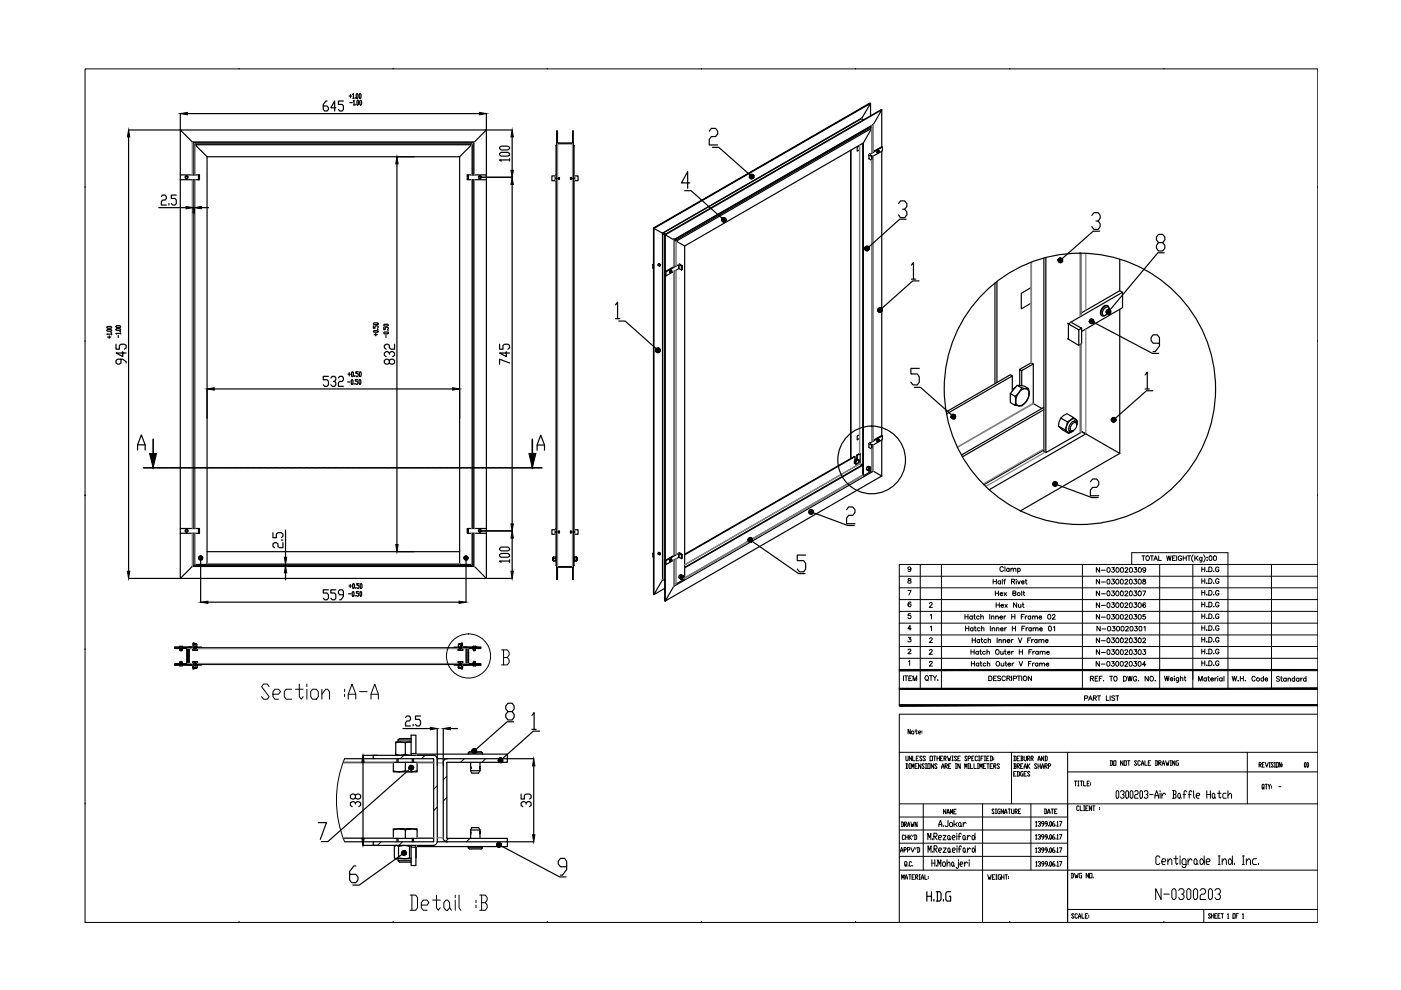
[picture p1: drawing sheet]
<svg xmlns="http://www.w3.org/2000/svg" width="297mm" height="210mm" viewBox="0 0 297 210" stroke-linecap="round" stroke-linejoin="round" font-family="sans-serif">
<!-- layer: 0 -->
<g fill="none" stroke="#000" stroke-width=".21">
<path d="M18 14.6h261.4v181h-261.4zM50.7 14.6h.1M83.4 14.6h.1M116 14.6h.1M148.7 14.6h.1M181.4 14.6h.1M214.1 14.6h.1M246.8 14.6h.1M18 39.8h.1M279.4 39.8h.1M18 72.4h.1M279.4 72.4h.1"/>
<path d="M18 105.1h.1M239.9 117.2h20.5M279.4 105.1h.1M18 137.8h.1M98.9 137.3l-.1 .1M106.3 137.8h1.3l.4 .5v.6l-.4 .5M106.8 139.4h.8l.4 .5v.6l-.4 .5h-1.3M106.8 137.8v3.2M279.4 137.8h.1M41.1 140.9l-.1 .1M57.1 145.6l-.4-.6h-.8l-.4 .6 1.6 2.1-.4 .6h-.8l-.4-.6M57.9 147.2h1.2l.4-.6-.4-.5h-.8l-.4 .5v1.1l.4 .6h.8"/>
<path d="M61.8 146.1h-1.1l-.4 .5v1.1l.4 .6h1.1M62.7 146.1h1.6M63.5 145v2.7l.4 .6 .4-.6M65.1 145v.6M65.1 146.1v2.2M66.3 146.1h.8l.4 .5v1.1l-.4 .6h-.8l-.4-.6v-1.1zM68.2 147.2l.8-1.1h.5l.4 .5v1.7M68.2 146.1v2.2M73.1 146.1v.5M73.1 147.2v.5M73.8 148.3v-1.1l.8-2.2 .8 2.2v1.1M73.8 147.2h1.6"/>
<path d="M76.2 146.6h1.7M78.7 148.3v-1.1l.8-2.2 .7 2.2v1.1M78.7 147.2h1.5M100 140.7l-.1 .2M190.7 159.5h88.7M193 154.6v1l-.5-1v1M193.4 155l.4 .2-.2 .4-.3-.2zM194 155h.5M194.2 154.6v.8l.2 .2 .1-.2M194.7 155.3h.4v-.3l-.4 .2 .2 .4h.2M195.5 155v.2M195.5 155.3v.1"/>
<path d="M214.5 159.5v10.9M226.4 159.5v36.1M264.5 159.5v10.9M279.4 151.4h-88.7v44.1M18 170.4h.1M73.1 160.8a23.4 23.4 0 0 0 0 17.7M80.8 178.5l-.7 .7M85.3 178.5l-.7 .7M85.6 160.1l-.7 .8M90.1 160.1l-.7 .8M92.7 166.6l-.8 .7M92.7 171.1l-.8 .8"/>
<path d="M94.7 169.1l-.7 .7M94.7 164.6l-.7 .7M95.1 177.8l-.7 .6M98.4 160.9l-.7 .7M99.7 177.8l-.8 .7M103 160.9l-.8 .7M190.7 170.4h88.7M190.7 178.8h35.7M190.7 176h35.7M190.7 173.2h35.7M191.1 174.3h.3l.2 .2v.6l-.2 .2h-.3M191.2 174.3v1"/>
<path d="M191.8 174.8h.3l.1-.2-.1-.3h-.3v1M191.8 177.2l-.2-.2h-.2l-.1 .2 .1 .8 .4-.2M191.9 174.8l.3 .5M192 177v1M192 177.5h.5M192.1 160.3l.1 1 .3-.2v-.8M192.1 161.9h.3l.1 .2v.7l-.1 .1h-.3M192.2 161.9v1M192.4 175.3l.3-1 .2 1M192.4 174.9h.5M192.5 177v1M192.7 177v1"/>
<path d="M192.8 161.9h.2M192.8 162.9h.2M192.9 177.5l.4 .5M192.9 161.9v1M193.1 174.3l.2 1 .2-.5v.5l.3-1M193.1 179.7l.4 1 .4-1M193.3 177l-.6 .5M193.3 160.3v1l-.5-1v1M193.3 162.9v-1l.2 .7 .3-.7v1M193.5 160.3v1h.5M193.6 177l-.1 .4M193.8 177h.4l.2 .2v.6l-.2 .2h-.4"/>
<path d="M194 177v1M194 162.4h.3M194.2 179.7l-.1 .3M194.3 160.8h.2M194.4 174.3v1l-.4-1v1M194.5 179.7h.4l.1 .2v.6l-.1 .2h-.4M194.5 161.9h-.5v1h.5M194.6 179.7v1M194.7 160.3h-.4v1h.4M195.2 161.9v1l-.5-1v1M195.5 160.5l-.1-.2-.4 .2 .5 .6-.1 .2-.4-.2M195.7 170.4v14.1"/>
<path d="M196 162.1l-.2-.2-.3 .2 .5 .7-.2 .1-.3-.1M196.2 160.5l-.1-.2-.4 .2 .5 .6-.1 .2-.4-.2M196.2 161.9h.3M196.2 162.9h.3M196.3 161.9v1M196.7 161.9h.5v1h-.5zM196.7 178.1v-1.4l.4 .9 .3-.9v1.4M197.2 160.3h.5v1h-.5zM197.7 177.8v.3M198 161.9v1l-.6-1v1M198 160.3h.4M198 177.3h.5l.2-.2-.2-.4h-.5v1.4"/>
<path d="M198.2 160.3v1M198.2 177.3l.5 .8M198.7 162.1l-.2-.2-.3 .2 .5 .7-.2 .1-.3-.1M198.7 160.8h.5M198.7 160.3v1M199 177.6h.5l.1-.3-.1-.2h-.4l-.1 .2v.5l.1 .3h.4M199.1 175.3v-.5l.3-.9 .3 1.4M199.1 174.8h.6M199.2 160.3v1M199.4 160.8h.2M199.6 162.9l.3-1 .3 1M199.6 162.6h.6"/>
<path d="M199.9 160.3h-.5v1h.5M199.9 177.1h.7l-.7 1h.7M200 179.8h.6l-.6 .9h.6M200 175v.3M200.2 160.8l.4-.1-.1-.4h-.3v1M200.3 160.8l.3 .5M200.4 162.4h.3l.2-.1-.2-.4h-.3v1M200.5 162.4l.4 .5M200.5 171.6v1l-.5-1v1M200.8 172.6l.2-1 .3 1M200.8 172.3h.5M200.9 160.3l.2 1 .2-.5 .1 .5 .2-1"/>
<path d="M201 173.9v1.1l-.2 .3h-.3l-.1-.3M201.1 177.1l.3 .2v.5l-.1 .3-.4-.3v-.5zM201.1 179.8l.3 .2v.5l-.1 .2-.3-.2v-.5zM201.1 162.4h.3M201.4 177.8l.1 .3M201.5 174.4h.3l.2 .2v.4l-.2 .3h-.3l-.2-.3zM201.5 172.6v-1l.3 .7 .2-.7v1M201.6 161.9h-.5v1h.5M201.8 161.3h.3M201.8 160.3h.3M201.9 177.6h.5l.1-.3-.1-.2h-.3l-.2 .2v.5l.2 .3h.3M202 160.3v1"/>
<path d="M202.2 172.1h.3M202.3 173.9v1.4M202.6 161.9h.2M202.6 162.9h.2M202.6 174.8l.3 .5M202.7 161.9v1M202.7 171.6h-.5v1h.5M202.8 160.5l-.1-.2-.3 .2 .4 .6-.1 .2-.3-.2M202.9 176.7v.2M202.9 177.1v1M202.9 179.3v.3M202.9 179.8v.9"/>
<path d="M202.9 174.4l-.3 .4h-.3M203.1 160.8h.2M203.2 177.3h.5M203.4 174.4l.4 .2v.4l-.2 .3-.4-.3v-.4zM203.6 160.3h-.5v1h.5M203.6 161.9v1l-.5-1v1M203.8 175l.1 .3M203.8 176.9l-.1-.2-.4 .2v1.2M203.8 179.6l-.1-.3-.3 .3v1.1M204.2 174.4v.9M204.3 177.1l.3 .2v.5l-.1 .3-.4-.3v-.5zM204.3 179.8l.3 .2-.1 .7-.3-.2v-.5z"/>
<path d="M204.6 162.9v-1l.2 .7 .2-.7v1M204.6 177.8l.2 .3M204.9 174.6l-.3-.2-.4 .4M205 160.5l-.1-.2-.3 .2 .4 .6-.1 .2-.3-.2M205.1 177.1v1M205.1 179.8v.9M205.3 160.8l.5-.1-.1-.4h-.4v1M205.3 161.9h.2M205.3 162.9h.2M205.4 161.9v1M205.7 177.3l-.3-.2-.3 .5M205.8 161.9v1h.4"/>
<path d="M206 160.8h.2M206.2 177.1h.2l.3 .5-.3 .5-.3-.3v-.5zM206.3 179.8l.5 .5-.4 .4-.3-.2v-.5zM206.5 160.3h-.5v1h.5M206.5 161.9v1h.5M206.7 176.7v1.4M206.8 179.3v1.4M207.3 160.5l-.2-.2-.3 .2 .1 .8 .4-.2M207.3 161.9h.2M207.3 162.9h.2M207.3 161.9v1M207.5 161.3h.2"/>
<path d="M207.5 160.3h.2M207.6 160.3v1M207.7 162.9v-1l.3 .7 .2-.7v1M208 160.8h.2M208.3 170.4v25.1M208.5 160.3h-.5v1M208.5 162.4h.2M208.7 161.3h.3M208.7 160.3h.3M208.8 160.3v1M209 161.9h-.5v1h.5M209.2 160.8h.3"/>
<path d="M209.2 161.9h.5M209.5 161.9v1M209.7 160.3h-.5v1h.5M209.9 160.3h.4l.1 .2v.6l-.1 .2h-.4M209.9 162.4h.3M210.1 160.3v1M210.4 161.9h-.5v1h.5M210.7 162.4h.3l.2-.1-.2-.4h-.3v1M210.7 160.7v.1M210.7 161v.1M210.8 171.7l-.1-.2-.4 .2 .5 .7-.1 .1-.4-.1M210.8 162.4l.4 .5"/>
<path d="M211 172.5h.3M211 171.5h.3M211.2 171.5v1M211.9 162.1l-.1-.2-.4 .2 .5 .7-.1 .1-.4-.1M212 171.5h-.3l-.2 .2 .2 .8h.3v-.5h-.1M212.8 171.5v1l-.5-1v1M213 172.5l.2-1 .3 1M213 172.2h.5M213.7 171.5h.5M214 171.5v1M214.5 171.5v.9l.1 .1 .4-.1v-.9M214.9 160.3h.4l.1 .2v.6l-.1 .2h-.4"/>
<path d="M214.9 161.9h.4l.1 .2-.1 .3M214.9 164.1h.3M215.1 162.4h.2l.1 .4-.1 .1h-.4M215.1 160.3v1M215.1 161.9v1M215.2 172h.4l.1-.1-.1-.4h-.4v1M215.3 172l.4 .5M215.4 163.6h-.5v.9h.5M215.6 162.4h.4l.2-.1-.2-.4h-.4v1M215.6 163.6h.4l.2 .1v.7l-.2 .1h-.4M215.6 160.8h.3M215.8 162.4l.4 .5"/>
<path d="M215.8 163.6v.9M215.9 172h.3M216.2 160.3h-.6v1h.6M216.4 160.3h.3l.2 .2-.2 .3M216.4 171.5h-.5v1h.5M216.4 162.4h.2M216.5 160.8h.2l.2 .3-.2 .2h-.3M216.5 160.3v1M216.9 161.9h-.5v1h.5M216.9 163.6h-.4l-.1 .1 .1 .8h.4v-.4h-.2M217.1 160.3l.2 1 .3-.2v-.8M217.1 162.9l.3-1 .2 1"/>
<path d="M217.1 162.6h.5M217.1 164.1h.3M217.6 163.6h-.5v.9h.5M217.8 160.8l.6-.1-.2-.4h-.4v1M217.8 161.9v1M218 160.8l.4 .5M218 162.4l.4 .5M218.4 161.9l-.6 .5M218.4 163.7l-.4-.1-.2 .1 .6 .7-.2 .1-.4-.1M218.6 170.4v14.1M218.6 160.8l.5-.1-.2-.4h-.3v1M218.7 160.8l.4 .5"/>
<path d="M219.6 174.3l.1-.1v1M219.6 177.1l.1-.1v.9M219.6 179.9l.1-.2v1M219.6 175.2h.2M219.6 177.9h.2M219.8 162.1l-.1-.2-.4 .2 .5 .7-.1 .1-.4-.1M220.1 161.3l.2-1 .3 1M220.1 174.3l.4-.1 .1 .3-.3 .2M220.1 177.1l.4-.1 .1 .3-.3 .2M220.1 179.9l.4-.2 .1 .3-.3 .2M220.1 162.4h.5M220.1 161h.5"/>
<path d="M220.1 161.9v1M220.5 174.7l.1 .1-.1 .4-.4-.2M220.5 177.5l.1 .1-.1 .3-.4-.1M220.6 161.9v1M220.8 162.9l.3-1 .2 1M220.8 162.6h.5M221.3 160.3v1l-.5-1v1M221.3 174.7h-.4l-.1-.2 .1-.3 .4 .1v.5l-.4 .4M221.3 177.5h-.4l-.1-.2 .1-.3 .4 .1v.5l-.4 .3M221.4 171.5h.4l.1 .2v.7l-.5 .1M221.5 160.3h.4l.1 .2v.6l-.1 .2h-.4M221.5 162.4h.4l.1-.1-.1-.4h-.4v1"/>
<path d="M221.5 171.5v1M221.7 160.3v1M221.7 162.4l.3 .5M222 174.7h-.3l-.1-.2 .1-.3 .3 .1v.5l-.3 .4M222 177.5h-.3l-.1-.2 .1-.3 .3 .1v.5l-.3 .3M222.1 172.5l.3-1 .2 1M222.1 172.2h.5M222.3 162.4h.3l.2-.1-.2-.4h-.3v1M222.3 175v.2M222.3 177.8v.1M222.7 174.2l.2 .1-.1 .9-.3-.2zM222.7 177l.2 .1-.1 .8-.3-.1z"/>
<path d="M222.7 179.7l.2 .2-.1 .8-.3-.1zM222.9 171.5h.5M223.1 171.5v1M223.5 174.2l-.4 .3v.5l.4 .2 .1-.4-.1-.1h-.4M223.5 177l-.4 .3v.5l.4 .1 .1-.1-.1-.3h-.4M223.5 179.7l-.4 .3v.6l.4 .1 .1-.3-.1-.2h-.4M223.6 172h.3M223.9 175v.2M223.9 177.8v.1M224.1 171.5h-.5v1h.5M224.2 174.3v-.1v1M224.2 177.1v-.1v.9"/>
<path d="M224.2 179.9v-.2v1M224.2 175.2h.2M224.2 177.9h.2M224.6 174.2h.5l-.4 1M224.6 177h.5l-.4 .9M224.6 179.7h.5l-.4 1M226.4 163.7h53M227.8 165.6h.5M228 165.6v1M228.5 165.6h.3M228.5 166.6h.3M228.6 165.6v1"/>
<path d="M228.8 171l-.2-.1-.3 .1v.7l.1 .2 .4-.2M229 170.9v1h.5M229 165.6h.5M229.3 165.6v1M229.7 165.6v1h.6M229.7 170.9h.3M229.7 171.9h.3M229.9 170.9v1M230.2 171.4h.3M230.5 166.1h.3M230.7 170.9h-.5v1h.5M231 165.6h-.5v1h.5"/>
<path d="M231.2 165.9v.2M231.2 166.3v.2M231.4 170.9v1l-.4-1v1M231.7 170.9h.5M231.9 170.9v1M233.1 171.2v.2M233.1 171.5v.2M235.4 161.3l.5 .1v.7l-.1 .2h-.4M235.5 161.3v1M236.1 161.3h.5v1h-.5zM236.8 167.6h.2l.2 .3v1.1l-.2 .2h-.2l-.2-.2v-1.1zM237.6 167.9l.1-.3h.4l.2 .3v.3l-.3 .2"/>
<path d="M238.1 161.3v1l-.5-1v1M238.1 168.4l.2 .3v.3l-.2 .2h-.4l-.1-.2M238.3 161.3h.5v1h-.5zM238.9 167.6l.4 .3v1.1l-.2 .2-.4-.2v-1.1zM239.1 161.3h.5M239.3 161.3v1M239.8 167.6l.4 .3v1.1l-.2 .2-.4-.2v-1.1zM240.6 167.9l.1-.3h.4l.2 .3-.2 .5h-.4l-.1 .3v.5h.7M241 161.4l-.1-.1-.4 .1 .5 .7-.1 .2-.4-.2M241.8 161.4l-.2-.1-.3 .1 .1 .9 .4-.2M241.9 167.6h.2l.1 .3v1.1l-.1 .2h-.2l-.2-.2v-1.1zM242 162.3l.2-1 .3 1"/>
<path d="M242 161.9h.5M242.6 167.9l.2-.3h.4l.2 .3v.3l-.4 .2M242.7 161.3v1h.5M243.2 168.4l.2 .3v.3l-.2 .2h-.4l-.2-.2M243.5 161.8h.2M243.8 168.4h.7M244 161.3h-.5v1h.5M244.9 169.2v-.5l.3-1.1 .4 1.1v.5M244.9 168.7h.7M244.9 161.3l.5 .1v.7l-.1 .2h-.4M245.1 161.3v1M245.7 161.8h.3l.2-.4-.5-.1v1"/>
<path d="M245.8 161.8l.4 .5M246 167.6v.3M246 168.2v1M246.3 168.2v1M246.4 162.3l.3-1 .2 1M246.4 161.9h.5M247.1 168.4l-.2-.2h-.2l-.4 .5M247.1 161.3l.3 1 .1-.5 .2 .5 .2-1M248.1 161.3h.3M248.1 162.3h.3M248.2 161.3v1M248.6 167.6h.6l.1 .3-.1 .5"/>
<path d="M248.8 168.4h.4l.1 .6-.1 .2h-.6M248.8 167.6v1.6M249.1 161.3v1l-.5-1v1M249.9 161.3l-.6 .1 .2 .9h.4v-.5h-.2M249.9 168.2h.2l.2 .2v.6l-.2 .2h-.2l-.2-.2v-.6zM250.3 169l.1 .2M250.8 168.4h.6M251.6 167.9l-.2-.3-.4 .3v1.3M252 168.4h.5M252.7 167.9l-.2-.3-.4 .3v1.3M253.1 167.6v1.4l.2 .2M253.6 168.7h.6l.2-.3-.2-.2h-.4l-.2 .2v.6l.2 .2h.4"/>
<path d="M255.9 168.4h.7M255.9 167.6v1.6M256.6 167.6v1.6M257.2 168.2h.2l.2 .2v.6l-.2 .2h-.2l-.2-.2v-.6zM257.6 169l.1 .2M258.1 168.2h.8M258.5 167.6v1.4l.2 .2 .2-.2M260 168.2h-.6l-.2 .2v.6l.2 .2h.6M260.4 168.7l.3-.5h.2l.2 .2v.8M260.4 167.6v1.6M267 162.1l.4-.1-.1-.3h-.3v.9M267.1 162.1l.3 .5"/>
<path d="M267.6 162.1h.2M267.8 167l.1 .1-.2 .2-.1-.8 .1-.2h.2l.1 1M268.1 161.7h-.5v.9h.5M268.2 166.3h.5M268.3 161.7l.3 .9 .3-.9M268.5 166.3v1M268.9 166.3l.2 1M269.1 162.6h.2M269.1 161.7h.2M269.2 161.7v.9M269.4 166.3l-.3 .5M269.6 166.6v.2"/>
<path d="M269.6 167v.1M270 161.8l-.1-.1h-.3l-.1 .1 .5 .7-.1 .1h-.3l-.1-.1M270.2 162.6h.2M270.2 161.7h.2M270.3 161.7v.9M270.6 161.7h.4v.9h-.4zM271.1 166.8h.5M271.7 161.7v.9l-.5-.9v.9M271.9 162v.1M271.9 162.3v.2M276.7 161.7l.2 .1-.1 .8-.2-.1zM277.2 161.7l.2 .1-.1 .8-.2-.1z"/>
<path d="M279.4 170.4h.1M50.7 195.6h.1M83.4 195.6h.1M87 189.8h1.1l.4 .5v2.1l-.4 .6h-1.1M87.3 189.8v3.2M89.3 191.9h1.3l.3-.5-.3-.6h-.9l-.4 .6v1l.4 .6h.9M91.7 190.8h1.6M92.5 189.8v2.6l.4 .6 .4-.6M94.5 190.8h.4l.4 .6v1l-.4 .6h-.4l-.4-.6v-1zM95.3 192.4l.4 .6M96.5 189.8v.5M96.5 190.8v2.2"/>
<path d="M97.3 189.8v2.6l.4 .6M100.9 190.8v.6M100.9 191.9v.5M101.7 189.8h1.2l.4 .5v.5l-.4 .6M102.1 191.4h.8l.4 .5v.5l-.4 .6h-1.2M102.1 189.8v3.2M116 195.6h.1M148.7 195.6h.1M181.4 195.6h.1M190.7 184.5h88.7M190.7 181.6h35.7M190.9 180.7l.3-1 .2 1"/>
<path d="M190.9 180.4h.5M191.2 186.4v-.9l.2 .6 .3-.6v.9M191.7 180.2h.3l.2-.2-.2-.3h-.3v1M191.9 186.4l.3-.9 .2 .9M191.9 186.1h.5M192 183.3l.2 .2-.3 .1v-.9l.4 .1-.1 .7 .1 .1M192.4 180.2h.4l.1-.2-.1-.3h-.4v1M192.5 183.5v.1M192.7 185.5h.4M192.9 185.5v.9M193.3 182.8l-.2-.1-.3 .1v.7l.1 .1 .4-.1M193.4 186h.2"/>
<path d="M193.5 183.5v.1M193.9 185.5h-.5v.9h.5M194.1 186h.4l.1-.2-.1-.3h-.4v.9M194.2 186l.4 .4M194.9 185.5h.2M194.9 186.4h.2M195 185.5v.9M195.3 186.4l.3-.9 .2 .9M195.3 186.1h.5M196.1 185.5v.9h.5M196.8 180.7v-1.4l.3 1 .3-1v1.4M196.8 185.8v.2"/>
<path d="M196.8 186.1v.2M197.6 182.3v1.4M197.6 183h.6M197.7 180.5v.2M198 180h.5l.2-.2-.2-.5h-.5v1.4M198.2 182.3v1.4M198.2 180l.5 .7M198.5 183.4v.3M198.8 183.7v-1.4l.4 .9 .3-.9v1.4M199 180.3h.5l.1-.3-.1-.2h-.3l-.2 .2v.5l.2 .2h.3M200 182.8h.3l.1 .2-.1 .7h-.3l-.2-.3zM200.8 183.2l.5-.4 .1 .2v.7"/>
<path d="M200.8 182.3v1.4M201.4 180.5l.2 .2M201.9 180.3h.5l.2-.3-.2-.2h-.3l-.2 .2 .2 .7h.3M201.9 182.8l.3 .2-.1 .7-.3-.3zM202.2 183.4l.2 .3M203.2 182.8v1.1l-.2 .3-.3-.3M203.2 180h.5M203.2 182.3v.2M203.5 183.2h.5l.2-.2-.2-.2h-.3l-.2 .2 .2 .7h.3M204.5 182.8v.9M204.6 180.5l.2 .2M205.1 183l-.3-.2-.3 .4"/>
<path d="M205.5 182.3v.2M205.5 182.8v.9M205.8 180l-.3-.2-.4 .5M209.4 185.5l.3 .9 .1-.4 .1 .4 .2-.9M210.4 186h.3M210.9 185.5h-.5v.9h.5M211.2 185.5h.2M211.2 186.4h.2M211.2 185.5v.9M212.1 185.5h-.3l-.2 .1 .2 .8h.3v-.4h-.1M212.3 186h.6M212.3 185.5v.9"/>
<path d="M212.9 185.5v.9M213.1 185.5h.5M213.4 185.5v.9M213.8 185.8v.2M213.8 186.1v.2M214.1 195.6h.1M219.6 180.7h.2M219.6 182.8l.2-.1v.9M219.6 183.6h.2M220.1 182.8l.4-.1 .1 .3-.3 .2M220.5 180.2l.1 .2-.1 .3-.4-.1M220.5 183.2l.1 .1-.1 .3-.4-.1"/>
<path d="M221.3 180.2h-.4l-.1-.2 .1-.3 .4 .2v.5l-.4 .3M221.3 183.2h-.4v-.5l.4 .1v.5l-.4 .3M222 180.2h-.3l-.1-.2 .1-.3 .3 .2v.5l-.3 .3M222.1 183.2h-.4l-.1-.2 .1-.3 .4 .1v.5l-.4 .3M222.3 180.6v.1M222.3 183.5v.1M222.7 182.7l.2 .1-.1 .8-.3-.1zM223.5 182.7l-.3 .3v.5l.3 .1 .1-.3-.1-.1h-.3M223.9 180.6v.1M223.9 183.5v.1M224.2 182.8l.1-.1v.9M224.2 180.7h.2"/>
<path d="M224.2 183.6h.2M224.6 182.7h.5l-.4 .9M226.4 192.8h53M227.1 185.2h.4l.1 .1v.7l-.1 .1h-.4M227.2 185.2v.9M227.7 193.9l-.2-.2-.3 .2 .5 .6-.2 .2-.3-.2M227.8 185.2l.3 .9 .1-.5 .1 .5 .3-.9M228.4 193.9l-.1-.2-.4 .2 .1 .8 .4-.2M228.6 194.7l.3-1 .3 1M228.6 194.4h.6M229.3 185.2h-.4l-.1 .1 .1 .8h.4v-.5h-.1M229.4 193.7v1h.5"/>
<path d="M230.1 194.2h.3M230.6 193.7h-.5v1h.5M230.8 185.2v.9l-.5-.9v.9M230.8 194v.2M230.8 194.4v.1M231 185.2h.5v.9h-.5zM231.8 186v.1M245.9 181.8l-.2-.3h-.4l-.2 .3v1.2l.2 .3h.4l.2-.3M246.2 188.4v2.3l-1.2-2.3v2.3M246.3 182.7h.7l.2-.3-.2-.3h-.5l-.2 .3v.6l.2 .3h.5M246.8 195.6h.1M246.8 189.6h1.1"/>
<path d="M247.6 182.7l.4-.6h.2l.3 .3v.9M247.6 182.1v1.2M248.8 188.4h.2l.3 .4v1.5l-.3 .4h-.2l-.3-.4v-1.5zM248.9 182.1h.8M249.3 181.5v1.5l.2 .3 .2-.3M249.9 188.8l.3-.4h.5l.3 .4v.4l-.3 .4h-.2M250.2 181.5v.3M250.2 182.1v1.2M250.7 189.6l.3 .3v.4l-.3 .4h-.5l-.3-.4M251.5 183.3h-.7l-.2-.3v-.6l.2-.3h.4l.3 .3v1.2l-.3 .3h-.4l-.2-.3M251.9 188.4h.3l.3 .4v1.5l-.3 .4h-.3l-.3-.4v-1.5zM251.9 182.1v1.2"/>
<path d="M252.7 182.4l-.2-.3h-.2l-.4 .6M253.3 188.4h.3l.3 .4v1.5l-.3 .4h-.3l-.3-.4v-1.5zM253.4 182.1h.2l.2 .3v.6l-.2 .3h-.2l-.2-.3v-.6zM253.8 183l.2 .3M254.5 188.8l.3-.4h.5l.3 .4v.4l-.3 .4h-.5l-.3 .3v.8h1.1M254.6 182.1h.2l.5 .6-.5 .6h-.2l-.2-.3v-.6zM255.2 192.8v2.8M255.3 181.5v1.8M255.7 182.7h.7l.2-.3-.2-.3h-.5l-.2 .3v.6l.2 .3h.5M256.5 188.4h.3l.2 .4v1.5l-.2 .4h-.3l-.3-.4v-1.5zM256.7 193.9l-.2-.2-.3 .2 .5 .6-.2 .2-.3-.2M256.9 194.2h.4"/>
<path d="M256.9 193.7v1M257.3 193.7v1M257.6 194.2h.2M257.6 188.8l.3-.4h.6l.2 .4v.4l-.2 .4h-.3M258 193.7h-.4v1h.4M258.2 194.2h.3M258.3 181.5h.4M258.3 183.3h.4M258.5 189.6l.2 .3v.4l-.2 .4h-.6l-.3-.4M258.5 181.5v1.8M258.7 193.7h-.5v1h.5M258.9 193.7h.5"/>
<path d="M259.1 182.7l.4-.6h.3l.2 .3v.9M259.1 182.1v1.2M259.2 193.7v1M260.3 193.9l.1-.2v1M260.3 194.7h.2M260.6 182.1h.3l.4 .6-.4 .6h-.3l-.2-.3v-.6zM261.3 181.5v1.8M261.4 193.7h.5v1h-.5zM261.7 183v.3M262.1 194.2h.2M262.6 193.7h-.5v1M263.4 181.5h.4"/>
<path d="M263.4 183.3h.4M263.4 193.9l.2-.2v1M263.4 194.7h.3M263.6 181.5v1.8M264.2 182.7l.5-.6h.2l.2 .3v.9M264.2 182.1v1.2M266.4 182.1h-.6l-.2 .3v.6l.2 .3h.6M266.8 183v.3"/>
<circle cx="99.3" cy="139.1" r="4.7"/>
</g>
<!-- layer: title -->
<g fill="none" stroke="#000" stroke-width=".21">
<path d="M195.1 119.7v26.4M199.6 119.7v26.4M229.5 119.7v26.4M239.9 117.2v2.5M242.1 117.9h.6M242.4 117.9v.9M243 118l.1-.1a.45 .45 0 0 1 .6 .5 .45 .45 0 0 1-.7 .3zM243.9 117.9h.7M244.2 117.9v.9M244.6 118.8l.4-.9 .4 .9M244.8 118.5h.5M245.7 117.9v.9h.5"/>
<path d="M245.9 119.7v26.4M247.4 117.9l.2 .9 .2-.9 .3 .9 .2-.9M248.6 118.3h.4M249.2 117.9h-.6v.9h.6M249.5 117.9v.9M250.5 118.1a.38 .38 0 0 0-.4-.2 .38 .38 0 0 0-.3 .3v.2a.36 .36 0 0 0 .4 .4 .36 .36 0 0 0 .3-.4h-.2M250.9 118.3h.6M250.9 117.9v.9M251.5 117.9v.9M251.8 117.9h.6M252.1 117.9v.9M252.9 119.7v26.4"/>
<path d="M253 117.6a1.02 1.02 0 0 0 0 1.6M253.3 117.9v.9M253.6 118.3l.4 .5M254 117.9l-.7 .6M254.8 118.2v.9h-.4M254.8 118.3v-.1a.34 .34 0 0 0-.5 .1 .34 .34 0 0 0 .1 .5 .34 .34 0 0 0 .4-.1M255.2 117.6a1.02 1.02 0 0 1 0 1.6M255.9 118.2h.1zM255.9 118.8h.1zM256.5 117.9h.1a.47 .47 0 0 1 .4 .5 .47 .47 0 0 1-.5 .4l-.2-.4zM257.4 117.9a.46 .46 0 0 1 .5 .4 .46 .46 0 0 1-.5 .5l-.1-.4zM260.4 117.2v28.9"/>
<path d="M269.6 119.7v26.4M279.4 119.7h-88.7v29.8M190.7 139.6h88.7M190.7 137.1h88.7M190.7 134.6h88.7M190.7 132.1h88.7M190.7 129.6h88.7M190.7 127.1h88.7M190.7 124.6h88.7M190.7 122.2h88.7M192.5 125.2h.7l-.5 1M192.5 137.8a.3 .3 0 0 1 .3-.2 .3 .3 0 0 1 .3 .3l-.6 .7h.7"/>
<path d="M192.6 135.1h.5l-.3 .4a.3 .3 0 0 1 .4 .3 .3 .3 0 0 1-.3 .3l-.4-.2M192.6 122.7v.3a.4 .4 0 0 1 .5 .1 .4 .4 0 0 1 0 .5l-.4 .1a.32 .32 0 0 1-.2-.5 .32 .32 0 0 1 .5-.1l.1-.4zM193.1 130.1h-.5l-.1 .5a.36 .36 0 0 1 .6-.1 .36 .36 0 0 1-.1 .6 .36 .36 0 0 1-.5-.2M193.1 127.8v-.1a.47 .47 0 0 0-.6 .4 .47 .47 0 0 0 .5 .5 .33 .33 0 0 0 0-.6 .33 .33 0 0 0-.5 .3M193.1 120.5a.32 .32 0 0 1-.4 .3 .32 .32 0 0 1-.1-.5 .32 .32 0 0 1 .5 0v.7l-.3 .2-.3-.2M193.2 133.3h-.7l.5-.7v1M197.1 138a.3 .3 0 0 1 .3-.3 .3 .3 0 0 1 .3 .3l-.7 .7h.7M197.1 135.5a.3 .3 0 0 1 .3-.3 .3 .3 0 0 1 .3 .3l-.7 .7h.7M197.1 128a.3 .3 0 0 1 .3-.2 .3 .3 0 0 1 .3 .3l-.7 .7h.7M197.2 132.9l.3-.1v.9M197.2 130.4l.3-.1v.9M204.6 130.3v1"/>
<path d="M204.6 130.8h.6M204.7 132.8v1M204.7 133.2h.7M205.2 130.3v1M205.4 132.8v1M205.9 137.8v.9M205.9 138.2h.6M206.1 135.3v1M206.1 135.7h.7M206.2 130.8a.33 .33 0 0 0-.5-.1 .33 .33 0 0 0 0 .5 .33 .33 0 0 0 .5-.1M206.2 130.6v.7M206.3 133.2a.31 .31 0 0 0-.5 0 .31 .31 0 0 0 0 .4 .31 .31 0 0 0 .5 0"/>
<path d="M206.3 133.1v.7M206.4 130.6h.4M206.5 137.8v.9M206.6 130.3v.8l.2 .2M206.6 133.1h.3M206.7 132.8l.1 .9 .2 .1M206.8 135.3v1M207.4 138.2a.31 .31 0 0 0-.4 0 .31 .31 0 0 0 0 .4 .31 .31 0 0 0 .4 0M207.4 138.1v.6M207.6 130.8a.31 .31 0 0 0-.5-.1 .31 .31 0 0 0 0 .5 .31 .31 0 0 0 .5-.1M207.7 135.7a.31 .31 0 0 0-.5 0 .31 .31 0 0 0 0 .4 .31 .31 0 0 0 .5 0M207.7 135.6v.7"/>
<path d="M207.7 138.1h.4M207.8 133.2a.34 .34 0 0 0-.5 0 .34 .34 0 0 0-.1 .4 .34 .34 0 0 0 .5 .1l.1-.1M207.9 137.8v.8l.2 .1M207.9 130.8l.3-.2h.2l.1 .7M207.9 130.3v1M208 135.6h.3M208.1 135.3v.8l.3 .2M208.1 133.3l.2-.2h.3v.7M208.1 132.8v1M208.9 138.2a.33 .33 0 0 0-.5 0 .33 .33 0 0 0 0 .5 .33 .33 0 0 0 .5-.1M209.2 135.7a.33 .33 0 0 0-.6 .1 .33 .33 0 0 0 .4 .5l.2-.2M209.3 138.3l.2-.2h.2l.1 .6"/>
<path d="M209.3 137.8v.9M209.5 135.8l.2-.2h.3v.7M209.5 135.3v1M209.8 130.3v1M210 132.8v1M210.2 130.8l.2-.2h.3v.7M210.2 130.6v.7M210.4 133.3l.2-.2h.3v.7M210.4 133.1v.7M210.6 122.8v1M210.6 123.3h.6M211 125.3v1"/>
<path d="M211 125.8h.7M211.1 130.8l.3-.2h.2l.1 .7M211.1 130.6v.7M211.2 127.8v1M211.2 128.3h.7M211.2 122.8v1M211.3 133.3l.2-.2h.3v.7M211.3 133.1v.7M211.4 135.3v1M211.7 125.3v1M211.8 135.8l.2-.2h.3v.7M211.8 135.6v.7"/>
<path d="M211.9 127.8v1M212 130.9l.6-.1a.32 .32 0 0 0-.5-.2 .32 .32 0 0 0-.1 .5l.2 .2 .4-.2M212 125.9l.6-.1a.31 .31 0 0 0-.5 0 .31 .31 0 0 0 0 .4 .31 .31 0 0 0 .5 0M212.1 133.4h.6l-.1-.2a.31 .31 0 0 0-.4 0 .31 .31 0 0 0 0 .5 .31 .31 0 0 0 .5-.1M212.1 123.3a.31 .31 0 0 0-.4-.1 .31 .31 0 0 0 0 .5 .31 .31 0 0 0 .4 0M212.1 123.1v.7M212.2 138.1v.6h.3l.2-.1M212.2 128.4l.6-.1a.31 .31 0 0 0-.5-.1 .31 .31 0 0 0 0 .5l.1 .1 .4-.1M212.5 122.8v1M212.7 135.8l.2-.2h.2l.1 .7M212.7 135.6v.7M212.7 138.1v.6"/>
<path d="M212.7 120.4a.37 .37 0 0 0-.4-.3 .37 .37 0 0 0-.3 .4v.3a.37 .37 0 0 0 .3 .4 .37 .37 0 0 0 .4-.3M212.8 123.1h.3M212.9 130.6v.7M212.9 125.6l.5 .7M213 138.1h.3M213 133.1v.7M213.1 128.1l.5 .7M213.1 120.1v1.1M213.1 137.8v.8l.3 .1M213.2 122.8l-.2 .2v.8M213.3 130.6h-.3l-.1 .3M213.4 133.1l-.3 .1-.1 .2"/>
<path d="M213.4 125.6l-.5 .7M213.5 135.9h.6l-.1-.2a.31 .31 0 0 0-.4 0 .31 .31 0 0 0 0 .5 .31 .31 0 0 0 .5-.1M213.6 128.1l-.5 .7M213.6 138.3h.6a.31 .31 0 0 0-.5-.1 .31 .31 0 0 0 0 .5 .31 .31 0 0 0 .5-.1M214 120.7a.31 .31 0 0 0-.5-.1 .31 .31 0 0 0 0 .5 .31 .31 0 0 0 .5-.1M214 120.5v.7M214.3 120.7l.2-.2h.3v.7M214.3 120.5v.7M214.4 135.6v.7M214.5 123.3l.6-.1v-.3l-.6-.1v1M214.5 130.3v1M214.5 138.1v.6"/>
<path d="M214.5 130.8h.7M214.6 133.2h.7M214.6 132.8v1M214.8 125.8l.5-.1v-.3l-.5-.1v1l.5-.1v-.3l-.1-.1M214.8 135.6l-.3 .1-.1 .2M214.8 123.3l.3 .5M214.8 120.7l.3-.2h.2l.1 .7M214.9 138.1l-.4 .2M215.2 130.3v1M215.3 132.8v1M215.4 122.9h.1M215.5 123.2v.6"/>
<path d="M215.6 127.8v1l-.7-1v1M215.8 123.1l.2 .7 .3-.7M215.8 120.7a.31 .31 0 0 1 .4-.1 .31 .31 0 0 1 0 .5 .31 .31 0 0 1-.4-.1M215.8 120.5v1M215.9 135.3l.4 1 .4-1M215.9 128.1l.1 .6 .2 .1 .3-.2M216.1 138.2h.7M216.1 137.8v.9M216.5 128.1v.7M216.5 130.8h.4M216.6 123.4h.5v-.2a.31 .31 0 0 0-.5 .1 .31 .31 0 0 0 .1 .4 .31 .31 0 0 0 .4 0M216.6 125.3v1"/>
<path d="M216.7 133.2h.3M216.7 128.1h.4M216.8 137.8v.9M216.9 127.8v.8l.2 .2M216.9 125.6h.4M217 125.3v.8l.3 .2M217.2 130.3h-.7v1M217.3 132.8h-.6v1M217.4 130.6v.7M217.4 123.1h.3M217.5 122.8v.8l.3 .2M217.6 133.1v.7"/>
<path d="M217.8 130.6l-.4 .3M217.9 135.7h.4M217.9 133.1h-.2l-.1 .3M218.1 138.2h.4M218.5 135.3h-.6v1M218.5 130.8a.31 .31 0 0 0-.4-.1 .31 .31 0 0 0 0 .5 .31 .31 0 0 0 .4-.1M218.5 130.6v.7M218.7 133.2a.31 .31 0 0 0-.5 0 .31 .31 0 0 0 0 .4 .31 .31 0 0 0 .5 0M218.7 133.1v.7M218.7 135.6v.7M218.8 137.8h-.7v.9M218.9 130.8l.1-.2h.4v.7"/>
<path d="M218.9 130.6v.7M219 138.1v.6M219 133.3l.3-.2h.2l.1 .7M219 133.1v.7M219.1 135.6l-.3 .1-.1 .2M219.4 138.1l-.4 .2M219.4 130.8l.3-.2h.2l.1 .7M219.6 133.3l.2-.2h.2l.1 .7M219.9 135.7a.31 .31 0 0 0-.5 0 .31 .31 0 0 0 0 .4 .31 .31 0 0 0 .5 0M219.9 135.6v.7M220.1 138.2a.31 .31 0 0 0-.4 0 .31 .31 0 0 0 0 .4 .31 .31 0 0 0 .4 0M220.1 138.1v.6"/>
<path d="M220.3 135.8l.4-.2 .1 .7M220.3 135.6v.7M220.3 130.9l.6-.1a.32 .32 0 0 0-.5-.2 .32 .32 0 0 0-.1 .5l.2 .2 .4-.2M220.4 133.4h.6l-.1-.2a.31 .31 0 0 0-.4 0 .31 .31 0 0 0 0 .5 .31 .31 0 0 0 .5-.1M220.5 138.3l.5-.2v.6M220.5 138.1v.6M220.8 135.8l.5-.2v.7M221 138.3l.5-.2 .1 .6M221.6 135.9h.6v-.2a.34 .34 0 0 0-.6 .1 .34 .34 0 0 0 .4 .5l.2-.2M221.9 138.3h.6a.31 .31 0 0 0-.5-.1 .31 .31 0 0 0 0 .5 .31 .31 0 0 0 .5-.1M222.3 130.3h.1a.53 .53 0 0 1 .4 .5 .53 .53 0 0 1-.4 .5l-.2-.2-.1-.2zM222.4 132.8a.51 .51 0 0 1 .6 .4 .51 .51 0 0 1-.3 .6l-.4-.2z"/>
<path d="M223.1 130.5l.2-.2 .4 .2-.6 .8h.6M223.4 133l.2-.2v1M233.1 137.8v1l-.6-1v1M233.1 135.3v1l-.6-1v1M233.1 130.3v1l-.6-1v1M233.1 127.8v1l-.6-1v1M233.1 125.3v1l-.6-1v1M233.1 122.8v1l-.6-1v1M233.1 120.4v.9l-.6-.9v.9M233.3 132.8v1l-.7-1v1M233.5 138.3h.9M233.5 135.8h.9"/>
<path d="M233.5 130.9h.9M233.5 128.4h.9M233.5 125.9h.9M233.5 123.4h.9M233.5 120.9h.9M233.6 133.4h.9M234.8 137.8a.51 .51 0 0 1 .6 .4 .51 .51 0 0 1-.3 .6l-.4-.2zM234.8 135.3a.48 .48 0 0 1 .6 .4 .48 .48 0 0 1-.3 .6l-.4-.2zM234.8 130.3h.2a.47 .47 0 0 1 .3 .5 .47 .47 0 0 1-.5 .4l-.1-.3zM234.8 127.8h.2a.53 .53 0 0 1 .3 .5 .53 .53 0 0 1-.3 .5l-.3-.4zM234.8 125.3a.51 .51 0 0 1 .6 .4 .51 .51 0 0 1-.3 .6l-.4-.2zM234.8 122.9a.48 .48 0 0 1 .6 .3 .48 .48 0 0 1-.3 .6l-.4-.2z"/>
<path d="M234.8 120.4a.46 .46 0 0 1 .6 .4 .46 .46 0 0 1-.6 .5l-.1-.4zM235 132.8h.1a.47 .47 0 0 1 .4 .6 .47 .47 0 0 1-.5 .3l-.2-.3zM235.7 137.8h.6l-.3 .3a.34 .34 0 0 1 .3 .3 .34 .34 0 0 1-.3 .4 .34 .34 0 0 1-.4-.2M235.7 135.3h.6l-.3 .3a.34 .34 0 0 1 .3 .4 .34 .34 0 0 1-.3 .3 .34 .34 0 0 1-.4-.2M235.7 130.3h.6l-.3 .4a.34 .34 0 0 1 .3 .3 .34 .34 0 0 1-.3 .4 .34 .34 0 0 1-.4-.3M235.7 127.8h.6l-.3 .4a.34 .34 0 0 1 .3 .5 .34 .34 0 0 1-.6 0l-.1-.1M235.7 125.3h.6l-.3 .4a.34 .34 0 0 1 .3 .3 .34 .34 0 0 1-.3 .4 .34 .34 0 0 1-.4-.3M235.7 122.8h.6l-.3 .4a.34 .34 0 0 1 .3 .3 .34 .34 0 0 1-.3 .4 .34 .34 0 0 1-.4-.3M235.8 120.4h.5l-.3 .3h.1a.33 .33 0 0 1 .1 .6 .33 .33 0 0 1-.5-.1M235.9 132.8h.5l-.3 .4h.2a.35 .35 0 0 1 0 .5 .35 .35 0 0 1-.5-.1M236.6 135.5l.1-.2a.45 .45 0 0 1 .5 .5 .45 .45 0 0 1-.5 .4zM236.6 128l.3-.2a.53 .53 0 0 1 .3 .5 .53 .53 0 0 1-.3 .5l-.3-.2z"/>
<path d="M236.6 123l.1-.1a.45 .45 0 0 1 .5 .4 .45 .45 0 0 1-.5 .5zM236.7 137.8a.5 .5 0 0 1 .6 .4 .5 .5 0 0 1-.4 .6l-.3-.2zM236.7 130.3h.2a.47 .47 0 0 1 .3 .5 .47 .47 0 0 1-.5 .4l-.1-.3zM236.7 125.3a.5 .5 0 0 1 .6 .4 .5 .5 0 0 1-.4 .6l-.3-.2zM236.7 120.4h.2a.47 .47 0 0 1 .4 .5 .47 .47 0 0 1-.6 .4l-.1-.4zM236.9 132.8h.1a.47 .47 0 0 1 .4 .5 .47 .47 0 0 1-.5 .4l-.2-.3zM237.6 120.5l.2-.1a.47 .47 0 0 1 .4 .5 .47 .47 0 0 1-.5 .4zM237.7 137.8a.51 .51 0 0 1 .5 .4 .51 .51 0 0 1-.3 .6l-.3-.2zM237.7 135.3a.48 .48 0 0 1 .5 .4 .48 .48 0 0 1-.3 .6l-.3-.2zM237.7 130.3h.1a.47 .47 0 0 1 .4 .5 .47 .47 0 0 1-.5 .4l-.2-.3zM237.7 127.8h.1a.53 .53 0 0 1 .4 .5 .53 .53 0 0 1-.4 .5l-.3-.4zM237.7 125.3a.51 .51 0 0 1 .5 .4 .51 .51 0 0 1-.3 .6l-.3-.2z"/>
<path d="M237.7 122.9a.48 .48 0 0 1 .5 .3 .48 .48 0 0 1-.3 .6l-.3-.2zM237.8 132.8a.46 .46 0 0 1 .5 .5 .46 .46 0 0 1-.5 .4l-.1-.3zM238.5 138a.3 .3 0 0 1 .3-.3 .3 .3 0 0 1 .3 .3l-.6 .8h.6M238.5 135.5a.3 .3 0 0 1 .3-.3 .3 .3 0 0 1 .3 .4l-.6 .7h.6M238.5 130.5a.3 .3 0 0 1 .3-.2 .3 .3 0 0 1 .3 .3l-.6 .7h.6M238.5 128.1a.3 .3 0 0 1 .3-.3 .3 .3 0 0 1 .3 .3l-.6 .7h.6M238.5 125.6a.3 .3 0 0 1 .3-.3 .3 .3 0 0 1 .3 .3l-.6 .7h.6M238.5 123.1a.3 .3 0 0 1 .3-.3 .3 .3 0 0 1 .3 .3l-.6 .7h.6M238.5 120.6l.2-.2 .4 .1-.6 .8h.6M238.7 133l.1-.2 .4 .2-.6 .8h.7M239.6 137.8a.51 .51 0 0 1 .5 .4 .51 .51 0 0 1-.3 .6l-.3-.2zM239.6 135.3a.48 .48 0 0 1 .6 .4 .48 .48 0 0 1-.4 .6l-.3-.2z"/>
<path d="M239.6 130.3h.1a.47 .47 0 0 1 .4 .5 .47 .47 0 0 1-.5 .4l-.2-.3zM239.6 127.8h.1a.53 .53 0 0 1 .4 .5 .53 .53 0 0 1-.4 .5l-.3-.4zM239.6 125.3a.51 .51 0 0 1 .5 .4 .51 .51 0 0 1-.3 .6l-.3-.2zM239.6 122.9a.48 .48 0 0 1 .6 .3 .48 .48 0 0 1-.4 .6l-.3-.2zM239.6 120.4a.46 .46 0 0 1 .5 .4 .46 .46 0 0 1-.5 .5l-.2-.4zM239.7 132.8h.2a.47 .47 0 0 1 .3 .6 .47 .47 0 0 1-.5 .3l-.1-.3zM240.5 137.8h.5l-.3 .3a.34 .34 0 0 1 .3 .3 .34 .34 0 0 1-.3 .4 .34 .34 0 0 1-.3-.2M240.5 135.3h.5l-.3 .3a.34 .34 0 0 1 .3 .4 .34 .34 0 0 1-.2 .3 .34 .34 0 0 1-.4-.2M240.5 130.3h.5l-.3 .4a.34 .34 0 0 1 .3 .3 .34 .34 0 0 1-.3 .4 .34 .34 0 0 1-.3-.3M240.5 127.8h.5l-.3 .4a.34 .34 0 0 1 .3 .5 .34 .34 0 0 1-.5 0l-.1-.1M240.5 125.3h.5l-.3 .4a.34 .34 0 0 1 .3 .3 .34 .34 0 0 1-.3 .4 .34 .34 0 0 1-.3-.3M240.5 122.8h.5l-.3 .4a.34 .34 0 0 1 .3 .3 .34 .34 0 0 1-.2 .4 .34 .34 0 0 1-.4-.3"/>
<path d="M240.5 120.4h.5l-.3 .3h.2a.33 .33 0 0 1 0 .6 .33 .33 0 0 1-.5-.1M240.6 132.8h.5l-.3 .4h.2a.35 .35 0 0 1 0 .5 .35 .35 0 0 1-.5-.1M241.3 135.5l.2-.2a.45 .45 0 0 1 .5 .5 .45 .45 0 0 1-.5 .4zM241.3 130.5l.3-.2a.47 .47 0 0 1 .4 .5 .47 .47 0 0 1-.5 .4zM241.3 128l.3-.2a.53 .53 0 0 1 .4 .5 .53 .53 0 0 1-.4 .5l-.3-.2zM241.3 123l.2-.1a.45 .45 0 0 1 .5 .4 .45 .45 0 0 1-.5 .5zM241.5 137.8a.5 .5 0 0 1 .5 .4 .5 .5 0 0 1-.3 .6l-.4-.2zM241.5 125.3a.5 .5 0 0 1 .5 .4 .5 .5 0 0 1-.3 .6l-.4-.2zM241.5 120.4h.1a.47 .47 0 0 1 .4 .5 .47 .47 0 0 1-.5 .4l-.2-.4zM241.6 132.8h.1a.47 .47 0 0 1 .4 .5 .47 .47 0 0 1-.5 .4l-.1-.3zM242.3 125.3h.6l-.5 1M242.3 135.5l.2-.2 .4 .2-.6 .8h.6"/>
<path d="M242.4 137.8h.5l-.3 .3a.32 .32 0 0 1 .2 .6 .32 .32 0 0 1-.5-.1M242.4 122.9v.2l.5 .3-.1 .4-.5-.1v-.3l.6-.3-.2-.3zM242.5 133l.3-.2v1M242.8 130.3h-.4l-.1 .4a.34 .34 0 0 1 .5 0 .34 .34 0 0 1 0 .5 .34 .34 0 0 1-.5-.1M242.9 127.9l-.2-.1a.47 .47 0 0 0-.4 .5 .47 .47 0 0 0 .5 .4 .3 .3 0 0 0 0-.5 .3 .3 0 0 0-.5 .3M242.9 120.7a.3 .3 0 0 1-.3 .3 .3 .3 0 0 1-.3-.3 .3 .3 0 0 1 .3-.3 .5 .5 0 0 1 .3 .5 .5 .5 0 0 1-.4 .4l-.2-.1M254.8 120.2v1M254.8 122.7v1M254.8 125.2v1M254.8 127.7v1M254.8 130.2v.9M254.8 132.7v.9"/>
<path d="M254.8 135.1v1M254.8 137.6v1M254.8 128.1h.6M254.8 138.1h.6M254.8 135.6h.6M254.8 133.1h.6M254.8 130.6h.6M254.8 125.6h.6M254.8 123.2h.6M254.8 120.7h.6M255.4 120.2v1M255.4 122.7v1"/>
<path d="M255.4 125.2v1M255.4 127.7v1M255.4 130.2v.9M255.4 132.7v.9M255.4 135.1v1M255.4 137.6v1M255.8 133.6h.1zM255.8 131.1h.1zM255.8 128.6h.1zM255.8 123.7h.1zM255.8 121.2h.1zM255.9 138.5v.1z"/>
<path d="M255.9 136.1h.1M255.9 126.1v.1zM256.3 137.6h.3a.54 .54 0 0 1 .4 .5 .54 .54 0 0 1-.4 .5h-.3zM256.3 135.1h.3a.54 .54 0 0 1 .4 .5 .54 .54 0 0 1-.4 .5h-.3zM256.3 132.7h.3a.51 .51 0 0 1 .4 .5 .51 .51 0 0 1-.4 .4h-.3zM256.3 130.2h.3a.51 .51 0 0 1 .4 .5 .51 .51 0 0 1-.4 .4h-.3zM256.3 127.7h.3a.54 .54 0 0 1 .4 .5 .54 .54 0 0 1-.4 .5h-.3zM256.3 125.2h.3a.54 .54 0 0 1 .4 .5 .54 .54 0 0 1-.4 .5h-.3zM256.3 122.7h.3a.54 .54 0 0 1 .4 .5 .54 .54 0 0 1-.4 .5h-.3zM256.3 120.2h.3a.51 .51 0 0 1 .4 .5 .51 .51 0 0 1-.4 .5h-.3zM257.3 136.1h.1M257.3 133.6h.1"/>
<path d="M257.3 131.1h.1M257.3 128.6h.1M257.3 123.6h.1M257.3 121.1h.1M257.3 138.5v.1zM257.3 126.1v.1zM258.4 137.9a.37 .37 0 0 0-.4-.3 .37 .37 0 0 0-.3 .4v.3a.36 .36 0 0 0 .4 .3 .36 .36 0 0 0 .3-.3h-.2M258.4 135.4a.37 .37 0 0 0-.4-.3 .37 .37 0 0 0-.3 .4v.3a.36 .36 0 0 0 .4 .3 .36 .36 0 0 0 .3-.3h-.2M258.4 132.9a.42 .42 0 0 0-.6 0 .42 .42 0 0 0 0 .6 .42 .42 0 0 0 .6-.1v-.1h-.2M258.4 130.4a.42 .42 0 0 0-.6 0 .42 .42 0 0 0 0 .6 .42 .42 0 0 0 .6-.1v-.1h-.2M258.4 127.9a.37 .37 0 0 0-.4-.2 .37 .37 0 0 0-.3 .4v.2a.36 .36 0 0 0 .4 .4 .36 .36 0 0 0 .3-.4h-.2M258.4 125.4a.37 .37 0 0 0-.4-.2 .37 .37 0 0 0-.3 .4v.2a.36 .36 0 0 0 .4 .4 .36 .36 0 0 0 .3-.4h-.2"/>
<path d="M258.4 122.9a.37 .37 0 0 0-.4-.2 .37 .37 0 0 0-.3 .4v.2a.36 .36 0 0 0 .4 .4 .36 .36 0 0 0 .3-.4h-.2M258.4 120.4a.42 .42 0 0 0-.6 0 .42 .42 0 0 0 0 .6 .42 .42 0 0 0 .6 0v-.2h-.2M191.6 143.3v1M191.8 143.3h.6M192.1 143.3v1M192.7 140.3l.2-.2v1M192.7 143.8h.4M193.3 143.3h-.6v1h.6M193.6 144.3v-1l.4 1 .4-1v1M196.3 143.3a.47 .47 0 0 1 .6 .5 .47 .47 0 0 1-.6 .4l-.2-.3zM196.5 144.1l.3 .3M197.1 140.5a.3 .3 0 0 1 .3-.3 .3 .3 0 0 1 .3 .3l-.7 .7h.7"/>
<path d="M197.1 143.3h.6M197.4 143.3v1M197.8 143.3l.4 .4v.6M198.6 143.3l-.4 .4M198.8 144.1v.2zM206 140.3v.9M206 140.7h.6M206.6 140.3v.9M207.5 140.7a.31 .31 0 0 0-.4 0 .31 .31 0 0 0 0 .4 .31 .31 0 0 0 .4 0M207.5 140.6v.6M207.8 140.6h.4M207.9 140.3v.8l.3 .1"/>
<path d="M209 140.7a.31 .31 0 0 0-.5 0 .31 .31 0 0 0 0 .4 .31 .31 0 0 0 .5 0M209.3 140.8l.3-.2h.2v.6M209.3 140.3v.9M209.6 143.3h.4a.51 .51 0 0 1 .3 .5 .51 .51 0 0 1-.3 .5h-.4zM210.7 143.8h.3M211.2 143.3h-.5v1h.5M212.1 143.5l-.2-.2-.4 .2 .1 .2 .5 .3-.2 .3-.4-.1M212.3 140.6v.6l.5-.1M212.8 140.6v.6M213.1 140.6h.3M213.1 143.6a.42 .42 0 0 0-.6-.1 .42 .42 0 0 0 0 .6 .42 .42 0 0 0 .6 0M213.2 140.3v.8l.2 .1"/>
<path d="M213.5 143.8h.5l.2-.3-.7-.2v1M213.7 140.8h.5a.31 .31 0 0 0-.4-.2 .31 .31 0 0 0-.1 .5l.2 .1 .3-.1M213.8 143.8l.4 .5M214.5 143.3v1M214.6 140.6v.6M214.8 143.8h.6l.1-.4-.7-.1v1M215 140.6l-.4 .2M215.7 143.3h.7M216 143.3v1M216.1 140.3l.4 .9 .3-.9M216.6 143.3v1M218.1 140.7h.3"/>
<path d="M218.7 140.3h-.6v.9M218.7 143.3v1l-.7-1v1M218.9 140.6v.6M219.3 140.6l-.4 .2M220 140.7a.31 .31 0 0 0-.4 0 .31 .31 0 0 0 0 .4 .31 .31 0 0 0 .4 0M220 140.6v.6M220.4 140.8l.5-.2v.6M220.4 140.6v.6M220.9 140.8l.5-.2 .1 .6M221.8 140.8h.6a.3 .3 0 0 0-.4-.2 .3 .3 0 0 0-.2 .3l.2 .3 .4-.1M230 148h.5l.1-.4-.6-.1v1M230.8 148.5l.4-1 .4 1"/>
<path d="M231 148.2h.4M231.2 143.8h.6v-.3l-.6-.1v1M231.5 143.8l.4 .6M231.8 148h.6v-.4l-.6-.1v1M232.2 148l.3 .5M232.2 143.8h.4M232.7 147.5h.6M232.8 143.4h-.6v1h.6M233 147.5v1M233.1 140.3v1l-.7-1v1M233.1 143.8h.4M233.5 140.8h.8"/>
<path d="M233.7 143.4h-.6v1M234 144.3v.1zM234.6 147.5v1h.5M234.8 140.3a.46 .46 0 0 1 .5 .4 .46 .46 0 0 1-.5 .5l-.1-.4zM235.2 143.4h.7M235.4 147.5v1M235.6 143.4v1M235.7 140.3h.5l-.3 .3h.2a.35 .35 0 0 1 0 .6 .35 .35 0 0 1-.5-.1M236.3 143.4a.47 .47 0 0 1 .6 .5 .47 .47 0 0 1-.6 .5l-.2-.4zM236.3 147.7l-.2-.2-.4 .2 .1 .2 .5 .4-.2 .2-.4-.1M236.6 147.5h.6M236.7 140.3h.2a.55 .55 0 0 1 .3 .5 .55 .55 0 0 1-.3 .5l-.3-.2z"/>
<path d="M236.9 147.5v1M237.5 140.4l.3-.1a.53 .53 0 0 1 .4 .5 .53 .53 0 0 1-.4 .5l-.3-.2zM238.2 143.4h.3a.57 .57 0 0 1 0 1h-.3zM238.5 140.5l.2-.2h.3v.3l-.5 .7h.6M239.1 143.4l.3 1 .2-1 .2 1 .2-1M239.5 140.3a.46 .46 0 0 1 .6 .4 .46 .46 0 0 1-.6 .5l-.1-.4zM240.5 140.3h.5l-.3 .3h.1a.35 .35 0 0 1 .1 .6 .35 .35 0 0 1-.6-.1M241 143.6a.37 .37 0 0 0-.4-.2 .37 .37 0 0 0-.3 .4v.2a.36 .36 0 0 0 .3 .4 .36 .36 0 0 0 .4-.4h-.3M241.4 144.3v.1zM241.4 140.3h.2a.55 .55 0 0 1 .3 .5 .55 .55 0 0 1-.3 .5l-.3-.2zM243 140.9h-.8l.5-.6v1M243.5 143.4v1l-.7-1v1"/>
<path d="M244 143.4a.48 .48 0 0 1 .6 .5 .48 .48 0 0 1-.6 .5l-.2-.4zM244.9 144.3v.1zM246.9 143.3l.2 1.1 .3-1.1 .2 1.1 .3-1.1M248.1 144h.6l-.1-.2a.31 .31 0 0 0-.4 0 .31 .31 0 0 0 0 .4 .31 .31 0 0 0 .5 0M249 143.4h.1M249 143.7v.7M249.9 143.7v.9l-.2 .1-.2-.1M249.9 143.8a.31 .31 0 0 0-.5 0 .31 .31 0 0 0 0 .4 .31 .31 0 0 0 .5 0M250.3 143.8l.4-.1 .1 .7M250.3 143.3v1.1M251.1 143.7h.3M251.2 143.3v.8l.3 .3"/>
<path d="M254.1 144.4v-1l.4 1 .4-1v1M254.8 140.1v1M254.8 140.6h.6M255.4 140.1v1M255.8 143.8a.31 .31 0 0 0-.5 0 .31 .31 0 0 0 0 .5 .31 .31 0 0 0 .5-.1M255.8 143.7v.7M255.8 141.1h.1zM256.1 143.7h.3M256.2 143.4v1h.3M256.3 140.1h.3a.54 .54 0 0 1 .4 .5 .54 .54 0 0 1-.4 .5h-.3zM256.7 144h.6l-.1-.2a.34 .34 0 0 0-.5 .2 .34 .34 0 0 0 .5 .4l.1-.2M257.3 141h.1"/>
<path d="M257.6 143.7v.7M258 143.7l-.3 .1-.1 .2M258.1 143.4h.1M258.2 143.8v.6M258.4 140.4a.37 .37 0 0 0-.4-.3 .37 .37 0 0 0-.3 .4v.3a.36 .36 0 0 0 .4 .3 .36 .36 0 0 0 .3-.3h-.2M259.1 143.8a.33 .33 0 0 0-.5 0 .33 .33 0 0 0 0 .5 .33 .33 0 0 0 .5-.1M259.1 143.7v.7M259.5 143.4v1M261.2 143.4l.3 1 .2-1 .3 1 .2-1M262.5 144.3v.1zM263 143.4v1M263 143.8h.6"/>
<path d="M263.6 143.4v1M264 144.3v.1zM266.1 143.6a.37 .37 0 0 0-.4-.2 .37 .37 0 0 0-.3 .4v.2a.37 .37 0 0 0 .3 .4 .37 .37 0 0 0 .4-.3M267.9 143.8a.31 .31 0 0 0-.5 0 .31 .31 0 0 0 0 .5 .31 .31 0 0 0 .5-.1M267.9 143.4v1M268.2 144h.6l-.1-.2a.31 .31 0 0 0-.4 0 .31 .31 0 0 0 0 .5 .31 .31 0 0 0 .5-.1M271.3 143.6l-.2-.2-.5 .2 .7 .5-.2 .3-.5-.1M271.5 143.8h.4M271.7 143.4v.8l.2 .2M272.7 143.9a.33 .33 0 0 0-.5 0 .33 .33 0 0 0 0 .5 .33 .33 0 0 0 .5-.1M272.7 143.8v.6M273.1 144l.2-.2h.3v.6"/>
<path d="M273.1 143.8v.6M274.5 143.9a.31 .31 0 0 0-.5 0 .31 .31 0 0 0 0 .5 .31 .31 0 0 0 .5-.1M274.5 143.4v1M275.4 143.9a.33 .33 0 0 0-.5 0 .33 .33 0 0 0 0 .5 .33 .33 0 0 0 .5-.1M275.4 143.8v.6M275.8 143.8v.6M276.1 143.8h-.2l-.1 .3M276.9 143.9a.31 .31 0 0 0-.5 0 .31 .31 0 0 0 0 .5 .31 .31 0 0 0 .5-.1M276.9 143.4v1"/>
<circle cx="211.5" cy="138.2" r=".46"/>
<circle cx="216" cy="126" r=".32"/>
<circle cx="211.6" cy="140.7" r=".45"/>
<circle cx="217.3" cy="143.8" r=".45"/>
<circle cx="266.7" cy="144" r=".33"/>
</g>
<g fill="#000" stroke="#000" stroke-width=".21">
<path d="M190.7 142.2h88.7v-.3zM190.7 141.9h88.7l-88.7 .3z"/>
<path d="M190.7 146.2h88.7v-.3zM190.7 145.9h88.7l-88.7 .3z"/>
<path d="M190.7 149.6h88.7v-.2zM190.7 149.4h88.7l-88.7 .2z"/>
</g>
<!-- layer: 0 -->
<g fill="none" stroke="#000" stroke-width=".25">
<path d="M75.6 19.9l.3 .1-.1 .9-.3-.2zM76.3 19.9l.2 .1-.1 .9-.2-.2zM27.3 27.6h10.9M27.3 29v92.1M38.2 27.6h64.9l-2.5 2.5h-59.8zM38.2 38.1h3.9M38.2 24.1v3.4M38.2 27.6v9.5M38.2 38.1v74M39.8 24.1h61.8M40.9 37.1v-6.8l-.1-.2 .1 .2h59.5l.2-.2-.2 .2v6.8M40.9 38.1v74"/>
<path d="M41.2 37.1v-6.4h.2v-.2h58.6v.2h.2v6.4M41.2 38.1v74M41.4 30.7h58.6l-2.5 2.5h-53.6zM42.1 37.1h-3.9v1M42.1 37.1h.2v1h-.2zM42.1 37.1v1M43.9 33.2v86.5h-2.7v-6.6M69.3 21.4h-.2l-.6 .7v1.1l.3 .3h.5l.3-.3v-.3l-.3-.4h-.8M71.2 22.9h-1.1l.9-1.5v2.1M72.8 21.4h-1v.7h.8l.2 .4v.7l-.2 .3h-.6l-.2-.3M74 20.4h.5M74.2 21.8h.5"/>
<path d="M74.3 20v.7M74.8 20l.1-.1v1M74.8 20.9h.3M74.9 21.4l.2-.1v1M74.9 22.3h.3M75.3 20.7v.2M75.4 22.1v.2M75.8 21.3l.2 .1-.1 .9-.2-.2zM76.4 21.3l.3 .1-.2 .9-.2-.2zM84.2 34.8v80.6M84.2 33.2h3.6M97.5 33.2v86.5h2.7v-6.6"/>
<path d="M99.1 37.1h.2v1h-.2zM99.3 37.1h3.8v1h-3.8zM100.2 38.1v74M100.4 38.1v74M101.9 37.6h6.7M103.1 24.1v3.4M103.1 27.6v9.5M103.1 38.1v74M103.2 27.6h5.4M105.9 32.6l.4-.3h1.4l.3 .3v.3l-.3 .2h-1.4l-.4-.2zM105.9 31.2l.4-.2h1.4l.3 .2v.3l-.3 .3h-1.4l-.4-.3zM108 33.9h-2.1l.4 .3"/>
<path d="M108 33.7v.5M108.6 29v7.1M108.6 39.1v72M117.8 37.5v.6M117.8 37.5h.1M117.8 37.3h.2v1h-.2zM117.8 37.3h.1M117.8 37.3h-.8v1h.8M117.9 38.3v74M118 30.7l-.1 .2M118 27.8h.2v95.1h-.2zM118 30.9h-.1v6.4"/>
<path d="M118.2 30.3v.2M118.2 30.3h3.2v.2M118.2 38h.3M118.2 37.6h.3M118.2 30.5h3.2M118.4 37.8v.1zM118.5 37.6v.4M121 38h.4M121 37.6h.4M121 37.6v.4M121.2 37.8v.1zM121.4 30.3h.1"/>
<path d="M121.4 27.8h.1v95.1h-.1zM121.4 30.3v.2M121.5 37.3h.3v1h-.3zM121.5 30.9h.2M121.5 30.7l.2 .2M121.7 30.9v6.4M121.7 38.3v74M121.8 37.5v.6M121.8 37.3h.8v1h-.8M121.8 38.1h.1M146.3 38.8h-1.8l1.3-2.4v3.5M150.4 27.8l.4-.6h.9l.4 .6v.6l-.4 .6h-.9l-.4 .5v1.2h1.7"/>
<path d="M151 31.2h1.4l6.6 5.9M180.3 31.9v65.3M180.4 31.8v65.4M182.2 30.9l-.5 .3v.8l.5-.2M182.7 25.1l.1-.1v.2M182.7 25.1h.1M182.9 30.4v70.4l.1 .1M183 30.3v70.6l1.9-1.1M183.1 25.4l-.4-.3-42.2 24.3v73.5M184.2 32.8v.9l.6 .3M184.2 33.7h.1M184.4 32.8l.5 .3-.1 .1v.8l.1-.1v-.8"/>
<path d="M184.4 32.8l-.2 .1 .6 .3M184.4 32.8h.1M184.5 26.8l.2 .2M184.6 24.6v-2.7l-1.8 3.1-42.3 24.4-1.9-1 46-26.5-.2-.1-45.8 26.5v77.8v-77.8M184.7 27l.1 .2M184.7 27l-41.4 23.9-.3-.1M184.8 27.2l-1.8 3.1-37.8 21.9M184.8 27.2l-41.4 23.9M184.9 32.3l2.2-1.1-2.7 1.6M184.9 27.1v5.3M184.9 33.9v59.7M185.2 26.4l-42.3 24.4"/>
<path d="M186.2 32h.2a.23 .23 0 0 1-.1 .3 .23 .23 0 0 1-.3 0zM186.3 31.9h-.1a.34 .34 0 0 0-.2 .5M186.4 32l-.1-.1-.2 .1-.1 .3 .2 .1M186.4 32v.1M186.9 31.1v-7.8l-45.8 26.5 1.7 1 42.4-24.4 1.7-3.2-46 26.5 .2 .1v77.6l45.8-26.5M186.9 32.1v60.2M187.1 31.2v.8l-2.2 1.2M33.7 44h5.8M34.2 41.7l.3-.3h.5l.3 .3v.4l-.3 .3h-.5l-.3 .4v.7h1.1M35.8 43.1v.4M37.4 41.4h-1.1v.7h.8l.3 .3v.7l-.3 .4h-.5l-.3-.4M42.7 44h1.5"/>
<path d="M138.6 56l-.2 .1h.2v.9l-.2-.1v-.8M139.7 56.3h.1M140 56l-.3-.1-.2 .1v.2l.3 .2M140 56.2l-.1-.2-.2 .2 .2 .2M140.5 49.4l.1 .1zM140.5 49.4h.1M140.5 49.5h.1M140.9 49.8l-.4-.2v73.2l.4 .3-.3-.2M141.1 57.6v.8l.1 .1M141.1 49.7l-.5-.3 .3 .3v77.7h.2l1.7-3.1 42.4-24.4 1.7 1M141.2 57.7l2.7-1.6v.8l-2.7 1.6zM142.3 57.3a.33 .33 0 0 0-.3 .2 .33 .33 0 0 0 0 .3"/>
<path d="M142.4 57.5v-.1a.24 .24 0 0 0-.4 .1 .24 .24 0 0 0 .2 .3M142.8 50.8h.1M142.9 50.8h.1M142.9 50.8v5.7M142.9 57.5v60.2M142.9 50.8l.4 .3M142.9 50.9l.4 .2M142.9 51l.2 .1M143.1 56.4l-2 1.2 .1 .1M143.2 51.1h.1M143.2 51h.1M143.3 51.1h.1"/>
<path d="M143.3 50.9l.1 .2h-.3M143.4 51.1l1.8 1.1M143.9 56.1h.1M143.9 56.9h.1M143.9 56.1v.8l.6 .3M144 56h.1M144.1 56l-.2 .1 .6 .3M144.1 56l.6 .3M144.5 56.4l.2-.1v.9h-.2zM145.2 52.2v70.6l-1.8 1M145.2 40.4h1.3l6.6 5.9M190.5 43.2l.4-.6h.9l.5 .6v.6l-.5 .6h-.4"/>
<path d="M191.8 44.4l.5 .6v.6l-.5 .5h-.9l-.4-.5M192.1 46.5h-1.3l-6.6 5.9M193.3 56.2l.4-.6v3.6M193.3 59.2h.8M194.9 59.6h-1.4l-6.6 5.8M211.4 59.7v21.4M221.3 54.7v41.1l.4 .2M221.7 54.6v41.4l7.3-4.2M229.2 53.7v13M231.5 45.7l.4-.6h.9l.5 .6v.6l-.5 .6h-.4M232.8 46.9l.5 .6v.5l-.5 .6h-.9l-.4-.6M233.1 49h-1.3l-6.6 5.9"/>
<path d="M237.4 54.9v6.7M245.6 51.4l-.4-.6v-.6l.4-.5h.9l.5 .5v.6l-.5 .6h-.9l-.4 .6v.6l.4 .6h.9l.5-.6v-.6l-.5-.6M246.8 53.6h-1.3l-10.2 12.1M22.6 70l.9-.1 .2 .2-.9 .1zM22.6 69.3l.9-.1 .2 .3-.9 .1zM22.8 71.5h.7M23.2 71.2v.5M23.5 70.5h.2M23.7 70.9l-1.1-.1 .2 .2M23.7 70.7v.3M24.6 69.8l.8-.1 .2 .2-.9 .2zM24.6 69.2l.8-.2 .2 .3-.9 .1z"/>
<path d="M24.6 73v1h.7v-.8l.4-.2h.7l.4 .2v.5l-.4 .3M25.1 71.1v.5M25.4 70.3h.2M25.6 70.7h-1l.1 .1M25.6 70.6v.2M25.7 76.2v.8l-.4 .2h-.3l-.4-.2v-.6l.4-.2h1l.8 .5v.3M26 74.5v1.1l-1.4-.8h2.2M69.6 79.8h-1.1v.7h.8l.3 .4v.7l-.3 .3h-.5l-.3-.3M73.8 79.3h.5M74 79v.7M74.7 78.8l.2 .2-.1 .8-.3-.1zM75.2 79.7v.1"/>
<path d="M75.9 78.8h-.5v.4h.4l.1 .1-.1 .5-.4-.1M76.3 78.8l.3 .2-.1 .8-.3-.1zM79.2 70.2l.8-.1 .2 .2-.9 .1zM79.2 69.1v.5h.3v-.4l.2-.1 .5 .1-.2 .4M79.2 68.6l.8-.1 .2 .2-.9 .1zM79.3 71h.7M79.7 70.7v.5M80 69.9h.2M81.4 70.5l.8-.1 .1 .3-.8 .1zM81.4 69.4v.5h.3v-.4l.1-.1 .5 .1-.1 .4M81.4 68.9l.8-.2 .1 .3-.8 .1zM81.8 71v.5"/>
<path d="M82.2 70.1h.1M82.6 76.4l.3-.2h.4l.4 .2v.6l-.4 .2h-.4l-.3-.2v-.6l-.4-.2h-.3l-.4 .2v.6l.4 .2h.3l.4-.2M82.6 75.1v-.3l-.4-.3h-.3l-.4 .3v.6l.4 .2M82.6 74.8l.3-.3h.4l.4 .3v.6l-.4 .2M83.7 73v1h-.8l-.3-.3v-.5l-.4-.2h-.3l-.4 .2v.5l.4 .3M105.9 73v1h.7v-.8l.4-.2h.7l.3 .2v.5l-.3 .3M107.4 74.5v1.1l-1.5-.8h2.1M108 77l-2.1-.8v1M130.5 64.6l.4-.5v3.5M130.5 67.6h.9M131.2 68.1h1.3l6.6 5.8M194.9 78.1h-1.8v1.2h1.4l.4 .6v1.1l-.4 .6h-.9l-.5-.6"/>
<path d="M210.9 60v21.4M214.6 79.7l-.4-.2-13.6 7.8M216.6 78.6l-.4-.3v3.4M218.6 61l-2.1 1.2v3.3l2.1-1.2M218.6 77l-2.4 1.3M218.7 77l.4 .2M226.4 68.5l.1 .2v3.2l2.2 1.3M226.4 71.8l.1 .1M229.2 66.4l8.2-4.8 .6 .4-10.9 6.2M229.2 73v18.6M229.3 69.6v3.3l-.6 .3v-3.3l.6-.3-2.2-1.3-.6 .4 2.2 1.2M231.9 68.4l12.4 6.5h1.4"/>
<path d="M234.1 65.4l.6-.3h.3a1.19 1.19 0 0 1-1.1 1.8 1.02 1.02 0 0 1 .2-1.5zM234.9 64.9a.97 .97 0 0 0-1.4 .7 .87 .87 0 0 0 .2 1.4M235.2 65.6a.6 .6 0 0 0-.8-.7 1.57 1.57 0 0 0-.8 2l.5 .1 .3-.2M237.4 65.6v30.5M238 62v3.2l-8.7 5.1M242.8 79.5l.4-.6v3.6M245.8 72.8h-1.3l-.4-.6v-.6l.4-.6h.9l.4 .6v1.8l-.9 1.1h-.4M29.2 95.4v-1.1l.8-2.1 .8 2.1v1.1M29.2 94.3h1.6M43.9 82.5v6.2M45.4 82.5h50.6M70.1 80.1l.3-.3h.6l.2 .3v.4l-.2 .4h-.3"/>
<path d="M71 80.9l.2 .3v.4l-.2 .3h-.6l-.3-.3M71.8 80.1l.2-.3h.6l.2 .3v.4l-.2 .4h-.6l-.2 .3v.7h1M73.7 81h.5M74.6 80.5l.2 .1-.1 .9-.2-.2zM75.1 81.3v.2M75.9 80.5h-.5v.3h.3l.2 .2-.2 .5-.3-.2M76.2 80.5l.3 .1-.1 .9-.3-.2zM97.5 82.5v6.2M113.9 95.5v-1.1l.7-2.2 .8 2.2v1.1M113.9 94.4h1.5M181.1 97.7v.6l.3 .1v-.5M181.3 97.6v-.8l-36.1 20.8"/>
<path d="M181.3 96.8l-36.1 20.7M181.4 97.4l-.2 .2M181.4 98.4h.2M181.5 97.3l.2 .2-.3 .4-.3-.2zM181.5 97.3l.6 .2h-.2M181.6 97.7l-.2 .5 .2 .2M181.7 97.4v-.8l.7-.4v2.1M181.7 96.6v-.1v.8M181.7 97.5h.2M181.9 97.5l.2 .4-.2 .3-.3 .2M181.9 97.5l-.3 .2M182.1 97.5a.72 .72 0 0 1-.5 .9"/>
<path d="M182.2 92.2l-.5 .3v.8l.5-.3M182.3 98.2v.1M182.4 96.2l-.7 .3M182.4 98.3l.4 .3M182.9 98.6l-37.7 21.8M182.9 98.5l-37.7 21.8M183.7 99.5l.5 .4v-.1M183.8 99.1l.4-.3 .3 .2-.3 .3zM183.8 99.1l-.1 .4 .3 .2 .2-.4M184 99.7l.2 .1M184.1 99.5v.3M184.2 94v.9l.6 .3"/>
<path d="M184.2 94.9h.1M184.2 99.7l.1 .1M184.3 99.2l-.2 .3M184.4 94l.5 .3-.1 .1v.8l.1-.1v-.8M184.4 94l-.2 .1 .6 .3M184.4 94h.1M184.4 99.7h-.3M184.4 99.7h.1M184.4 99.8l-.2 .1M184.4 99.7v.1M184.5 99l.1 .1M184.5 99.2h.1"/>
<path d="M184.6 99.1l-.3 .1M184.6 99.1v.3M184.6 99.1l.1 .3M184.7 99.4v-.1a.24 .24 0 0 0-.4 .1 .24 .24 0 0 0 .1 .3M184.7 99.4h.1M184.9 93.5l2-1.2 .2 .1-2.7 1.6M184.9 95.2v4.6M184.9 99.7v.1M184.9 99.8l.3 .1-.2-.1M184.9 99.8h.1M186 93.6h.1M186.1 93.3l.3-.1a.23 .23 0 0 1-.1 .3 .23 .23 0 0 1-.3 0z"/>
<path d="M186.3 93.1l-.3 .1v.4M186.4 93.3l-.1-.2a.26 .26 0 0 0-.3 .2 .26 .26 0 0 0 .2 .3M186.9 93.3v7.6M187.1 92.4v.8l-2.2 1.3M193.8 82.1h1.4l6.6 5.9M214.2 83.4v1.9l1 .6 .1-.9M214.6 82.9v-3.2l-13.9 8.1M215.2 84l.1 1M215.2 85.9l.9 .2M215.3 82.1l-.7 .6M215.4 85.1a.87 .87 0 0 0 .7 .9M215.6 81.7l1.1 .6-.6 .9-.9 .8-1-.6z"/>
<path d="M215.6 81.7l1.5 .1 1 .6-1.4-.1M216 83.2a1.28 1.28 0 0 1 2-.5l.2 .7M216.1 83.2l-.5 .7-.2 1.2M216.6 81.8v-3.2l2.5-1.4v8.3M218.1 82.4l.1 1M218.2 83.4a2.81 2.81 0 0 1-2.2 2.7M218.2 83.4a3.1 3.1 0 0 1-1.5 2.7h-.6M219.1 85.5h.1M219.1 85.6l1.8 1M221.3 95.4l-12.7 7.4M221.3 86.9l-17.3 10M221.3 86.4l-17.5 10.1"/>
<path d="M224.4 90.3l.8 .8 1.4 .8-.8-.8M224.9 88.6l.6-.5 .7-.4 1.4 .8-1.3 1zM224.9 88.6l-.4 .9-.1 .8 1.4 .8 .5-1.6M226.1 90.3a.83 .83 0 0 0 .1 1.2 .83 .83 0 0 0 1.1-.1M226.6 91.3l.2 .1M227.3 89.9l.3-.2 .5-.1a1.16 1.16 0 0 1-1 1.8 1.02 1.02 0 0 1 .2-1.5zM227.3 91.5l-.7 .4M227.5 91.4l-.2 .1M227.6 88.5l.8 .7-.1 .7M227.6 91.3l-.1 .1M227.8 89.2l.2 .2M228.3 89.9a.85 .85 0 0 0-.4-1.1 .85 .85 0 0 0-1.2 .5l-.6 1"/>
<path d="M228.3 89.9l-.2-.5a1.34 1.34 0 0 0-1.5 1.5l.1 .3a.55 .55 0 0 0 .8 .2M228.3 89.9v.2M229.1 91.5l-.2 .3M229.2 91.4l.8 .5M229.2 91.4l.2 .1M229.5 91.6l.7 .4-.2-.1M237.4 96.1l-7.2-4.1-20.5 11.8M237.4 96.1l-21.1 12.2M242.8 82.5h.9M244.4 82.8h-1.3l-6.6 5.9M38.2 113.1v9.5M40.9 113.1v6.8l-.1 .2 .1-.2h59.5l.2 .2-.2-.2v-6.8"/>
<path d="M42.1 112.1h-3.9v1h3.9M42.1 112.1v1h.2v-1h-.2v1M42.5 118.4v9.3M43.9 117h53.6M43.9 119.7h53.6M57.9 112.9v1.1h.7v-.8l.3-.3h.7l.4 .3v.5l-.4 .3M59.6 114.5h.4M60 115.1v1h-.7l-.4-.2v-.6l-.3-.2h-.4l-.3 .2v.6l.3 .2M60.5 119.9h.1M60.5 112.4v5.8M98.4 118.1a.4 .4 0 0 0 .4 .6M98.4 118.2l-.1 .2 .3 .3h.2"/>
<path d="M98.7 117.9l-.3 .2M98.7 117.9l.4 .2M98.8 117.9l.3 .2M98.8 117.9l-.4 .3M98.8 118.4v9.3M99.1 112.1h.2v1h-.2zM99.1 118.1l.1 .4M99.1 118.1l.2 .1-.1 .3M99.2 118.5l-.4 .2M99.2 118.5l-.1 .2h-.3M99.3 113.1h.1M99.3 112.1h3.8v1h-3.8z"/>
<path d="M101.9 112.6h6.7M103.1 113.1v9.5M105.9 117.6l.4-.3h1.4l.3 .3v.3l-.3 .3h-1.4l-.4-.3zM105.9 116.3l.4-.3h1.4l.3 .3v.2l-.3 .3h-1.4l-.4-.3zM108 119h-2.1l.4 .2M108 118.7v.5M108.6 114.1v7M117.2 118.8h.1M117.2 118.2h.1M117.2 118.2v.6M117.3 118.3v.4v-.3M117.3 118.9h.6"/>
<path d="M117.3 118.1h.6v.3h-.6zM117.3 118.1v.2M117.8 112.5v.6M117.8 112.5h.1M117.8 113.3h.1M117.8 112.3h.1M117.8 112.3h-.8v1h.8M117.9 118.4v.5h-.6v-.2v.2M117.9 118.1h.1M117.9 113.3v6.6h.1M118 112.3h-.2v1h.2M118.2 113h.3"/>
<path d="M118.2 112.6h.3M118.4 112.8h.1M118.5 112.6v.4M121 113h.4M121 112.6h.4M121 112.6v.4M121.2 112.7v.2zM121.7 118.9l.1 .1M121.7 113.3v6.6h-.2M121.8 112.5v.6M121.8 118.7h.4l.1 .2-.1 .1h-.4M121.8 118.3h.4v.4"/>
<path d="M121.8 112.3h.8v1h-.8v-1h-.3v1h.3M121.8 113.1h.1M121.8 118.1h-.1M122.2 118.1l.1 .1-.1-.1h-.4v.9M122.2 118.3v.7M122.3 118.8h.1M122.3 118.2h.1M122.3 118.2v.6M138.6 117.2l-.2 .1 .2 .1v.8l-.2-.1v-.8M139.7 117.5h.1M140 117.3l-.3-.2-.2 .1v.2l.3 .2M140 117.4l-.1-.1-.2 .1 .2 .2"/>
<path d="M141.1 118.8v.8l.1 .1M142.3 118.5h-.1a.34 .34 0 0 0-.2 .5M142.4 118.7v-.1a.26 .26 0 0 0-.4 .1 .26 .26 0 0 0 .2 .3M142.4 118.7h.1M142.9 118.7l-.1 5.6M143.9 118.1h.1M143.9 117.3h.1M143.9 117.3l-2.8 1.5 2-1.2M143.9 117.3v.9l-2.7 1.5v-.8M143.9 117.3l.6 .3v.8l-.6-.2zM143.9 117.3l.2-.1 .6 .4h-.2M144 117.2h.1"/>
<path d="M144.7 117.6v.8h-.2M159.5 114.8l9.8 6.8h1.4M170.8 117.7h-1.8v1.2h1.4l.4 .6v1.2l-.4 .5h-.9l-.5-.5M172.4 108.7l7.3 2.7h1.4M179.5 108.1l.4-.6h.9l.5 .6v.6l-.5 .6h-.9l-.4 .6v1.1h1.8M182.9 100.8l-37.7 21.8M224.2 102.8l7.3 2.7h1.3M231.2 102.2l.4-.6h.9l.5 .6v.5l-.5 .6h-.9l-.4 .6v1.2h1.8M27.3 122.6h10.9M37 137.3v.2h2.6M37 137.3h3M38.1 137.1l.6-.1v.2"/>
<path d="M38.1 137.1v.1M38.1 137.1h.6M38.2 137.8v-.1v.1M38.2 137.5v.2M38.2 137.8h.1M38.2 137.8v.2l.4-.2M38.2 137.8h.4M38.2 122.6l2.6-2.5h59.8l2.5 2.5zM38.6 137.7h.1M38.6 137.5v.3M39.6 137.3l.2 .2v3.2l-.2 .1M39.6 137.5h.1"/>
<path d="M39.6 137.5v3.2M40 137.4l.2-.2h2.5v.1l-2.6 .1M40 137.4v3.4M40.1 137.4l.1 3.4M40.9 137.5v.3l.2 .1M40.9 137.8l.2 .1M40.9 137.1h.1M40.9 137.2h-3.9v.1M41 137.5h.4v.3l-.3 .1M41 137.3v.2h-.9M41.1 137.3v.2M41.1 136.5h.1"/>
<path d="M41.1 137.1v-.7h-.2v.7l.5 .1M41.1 136.7h.3v.5M41.1 136.6l.6 .1M41.1 136.5h.6M41.1 137.9h.5M41.4 137.2h.3M41.4 136.7h.3v.5M41.4 137.5h55.8M41.4 137.8l.2 .1M41.7 136.5v.1M41.7 137.3v.2M41.7 137.2h.1"/>
<path d="M41.9 137.5v.3l-.3 .1M41.9 137.8l-.3 .1M42.7 137.3h53.6M44.1 127.7h53.2M60.5 121.5v1.4M69.6 125.1h-1.1v.6h.8l.3 .4v.7l-.3 .4h-.5l-.3-.4M71.2 125.1h-1.1v.6h.9l.2 .4v.7l-.2 .4h-.6l-.3-.4M72.8 126.1h-.8l-.2-.4v-.3l.2-.3h.6l.2 .3v1l-.5 .8h-.3M73.9 125.9h.5M74 124.2h.5M74.3 123.9v.7M74.8 125.4l.3 .2-.2 .8-.2-.2z"/>
<path d="M74.9 123.7l.2 .2-.1 .9-.2-.2zM75.3 126.2v.2M75.4 124.6v.2M76.1 125.4h-.5v.4l.5 .1-.2 .5-.3-.2M76.1 123.7h-.5v.4h.4l.1 .1-.1 .6-.4-.2M76.5 125.4l.2 .2-.1 .8-.3-.2zM76.5 123.7l.3 .2-.2 .9-.2-.2zM97.1 137.5v.3l.3 .1M97.1 137.8l.3 .1M97.2 136.7h.4v.5h-.4zM97.2 137.2h.1M97.2 137.5h.4v.3l-.2 .1"/>
<path d="M97.2 137.3v.2M97.3 136.5v.1M97.3 137.3v.2M97.3 136.5h.6M97.4 137.9h.5M97.6 136.7h.3M97.6 137.5h.4M97.6 137.8l.3 .1M97.9 137.1v-.7h.1v.7l-.4 .1M97.9 136.6l-.7 .1M97.9 136.5h-.6M97.9 137.3v.2"/>
<path d="M98 137.3v.2h.8M98 137.1h.1M98.1 137.2h3.8v.1M98.1 137.5v.3l-.2 .1M98.1 137.8l-.2 .1M98.8 137.3v.1M98.8 137.3h-2.5v-.1l5.6 .1v.2h-2.5M98.8 137.4v3.4M99 137.4l-.1 3.6h-2.6v-.1h2.5M99.2 137.5v3.2M99.4 137.3l-.2 .2M99.4 137.5v3.2"/>
<path d="M100.3 137.1h.6M100.4 137.8v-.1v.1M100.4 137.5v.2M100.4 137.8h.1M100.4 137.8v.2l.4-.2M100.4 137.8h.4M100.8 137.7v.1M100.8 137.5v.2M100.8 137.8h.1M100.9 137.1l-.6-.1v.2M100.9 137.1v.1M103.2 122.6h5.4"/>
<path d="M118.2 120.1v.2zM118.2 120.3h3.2M118.2 120.1h3.2M121.4 120.1v.2M121.4 120.3h.1M121.4 120.2v.1M140.5 122.9l-1.9 3.2 2.3-1.3M140.5 122.8h.1M140.5 122.8v.1M140.5 122.9h.1M140.6 122.9h.1M142.9 123.7l.2 .1"/>
<path d="M143.1 123.8h.3M143.9 122.5l.5 .4-.1-.3M144 122l-.1 .5 .4 .1 .1-.4M144.2 121.9l.2-.1 .3 .2-.3 .2-.4-.2zM144.3 122.5l.1 .2h.2M144.4 122.7h.1M144.6 122.4l.3-.1a.23 .23 0 0 1-.1 .3 .23 .23 0 0 1-.3 0zM144.6 122.1l-.3 .3M144.7 122.7h.1M144.7 122.7l-.3 .2M144.7 122l.1 .1M144.8 122.2h.1"/>
<path d="M144.8 122.1l.1 .2M144.8 122.1h-.2M144.9 122.3l-.1-.1a.27 .27 0 0 0-.3 .2 .27 .27 0 0 0 .2 .3M144.9 122.3v.1M37 140.9v.2h3.9v.5M38.1 141.1v.1l.6-.1M38.1 141.1h.6M38.2 140.5h.1M38.2 140.4v.3M38.2 140.4v-.1l.4 .1M38.2 140.4h.4M38.6 140.4v.1v-.1"/>
<path d="M38.6 140.5v.2M38.6 140.4h.1M38.7 141.1h.1M39.6 140.7h-2.6v.2h3M40 140.8l.2 .2h2.5v-.1h-2.5M40.1 140.7h.9v.2M40.9 140.3h.2h-.2v.4M40.9 141.1h.1M40.9 141.1h.2M41 140.7h.4M41.1 140.7v.2M41.1 141.7h.1"/>
<path d="M41.1 141.1h.4v.5h-.4h.6h-.2M41.1 141v.9h-.2v-.8M41.1 141.6h.6M41.4 140.3h-.3h.5h-.2v.4h.3M41.5 141.1h.3v.5h-.1M41.7 141.6h.1M41.7 141.6l-.6 .1M41.7 140.7v.2M41.7 141l.1 .1M41.9 140.3h-.3h.3v.4M42.7 140.9h53.6M83.9 157.5l1-.2 1 .2v2.4l-1 .2-1-.2z"/>
<path d="M83.9 159.9v.2M84.4 156.9v.4M84.4 156.9h2.8M85.4 154.5h5.8M85.9 159.9l1 .2h.3M86 152.1l.2-.3h.6l.2 .3v.4l-.2 .4h-.6l-.2 .3v.7h1M87.2 157.4l-1.3 .1M87.2 157.3h-3.3v.2M87.2 159.8v-3.9h1v3.9h-1v.3M87.2 156.6h-2.5l-.3 .3M87.6 153.6v.3M88.2 159.7l.1 .2"/>
<path d="M88.3 159.9h19.3v1M89.2 151.8h-1.1v.7h.8l.3 .4v.7l-.3 .3h-.6l-.2-.3M92.7 154.5v23.9M94 154.5v23.1M95.5 154.5h1.5M97.1 140.3h.3h-.3v.4M97.2 141v.1M97.2 140.7h-55.5v.2M97.2 140.7h.4M97.2 140.7v.2M97.3 141.1h.5v.5h-.5zM97.3 141.6h.5"/>
<path d="M97.3 141.1h-.1v.5M97.3 140.7v.2M97.3 141.6h.1M97.3 141.6l.6 .1M97.3 141.6h.6M97.6 140.3h-.2h.5h-.3v.4h.4M97.8 141.1h.2M97.9 141.1v.8h.1v-.8M97.9 140.7v.2M98.1 141.1h-.1M98.1 140.3h-.2h.2v.4M98.8 140.8h.1"/>
<path d="M98.8 140.7h-.8v.2M99.2 140.7l.2 .1M99.3 159.6h3M99.4 140.7h2.5v.2h-2.9M100.3 141.1v.1l.6-.1M100.3 141.1h.6M100.4 140.5h.1M100.4 140.4v.3M100.4 140.4v-.1l.4 .1M100.4 140.4h.4M100.8 140.5h.1M100.8 140.4v.1v-.1"/>
<path d="M100.8 140.4h.1M100.8 140.5v.2M100.9 141.1h.1M101.9 140.9v.2h-3.8v.5M102.3 159.6l-.3-.2h-2.5l-.2 .2v.3M102.3 159.6v.3M107.7 150.9l-.5-.6v-.6l.5-.6h.9l.4 .6v.6l-.4 .6h-.9l-.5 .6v.6l.5 .6h.9l.4-.6v-.6l-.4-.6M108.9 153h-1.4l-6.5 5.9M112.8 151.7l.4-.6v3.5M112.8 154.6h.9M114.4 155h-1.3l-6.6 5.9M67.5 174.4h1.7l-1.3 3.6"/>
<path d="M72.8 177.8h11.4v.7M72.8 161.6h11.4M73.1 160.9h6M73.1 178.5h6M75.4 170.5v-.3l-.4-.2h-.3l-.4 .2v.6l.4 .2M75.4 170.2l.3-.2h.4l.4 .2v.6l-.4 .2M75.4 168.6l.3-.2h.4l.4 .2v.6l-.4 .2h-.4l-.3-.2v-.6l-.4-.2h-.3l-.4 .2v.6l.4 .2h.3l.4-.2M77 160.1h3M77 179.2h3M77 161.6v16.2M83.4 161.6v1.8l1.3 .3M83.4 163.4v.3h1.3"/>
<path d="M83.4 175.9v-.2h1.3l-1.3 .2v1.9M83.9 179.2l-.2 .2M84.2 161.6h1.7v1.8l-1.2 .3M84.2 177.8h1.7M84.2 160.9v.7M84.4 160.9v.7M84.4 177.8v.7M84.5 179.5l1.2-.3 1.1 .3v2.4l-1.1 .2-1.2-.2zM84.5 179.5a.57 .57 0 0 0-.9 0v2.4M84.7 163.7h2.5M85.9 163.4l1.3 .3M85.9 175.9l-1.2-.2h2.5l-1.3 .2v1.9h1.8"/>
<path d="M85.9 161.6h1.8M86.8 163.1l-17.3 15.3h-1.3M87.2 179.2v.4h1v3.9h-1v-3.9M87.2 179.3l-.4 .2M87.4 160.9v.7M87.4 177.8v.7M87.7 160.9v.7h4.2M88.2 179.5v2.4M88.4 161.6v1.8l-1.2 .3M88.4 163.4v.3h-1.2M88.4 175.9v-.2h-1.2l1.2 .2v1.9M91.9 178.4l-12.8 .1v.7h12.7a.87 .87 0 0 0 .9-.8"/>
<path d="M91.9 177.8h-4.2v.7M92.7 161a.8 .8 0 0 0-.8-.9h-12.8v.8h12.8v17.5M92.7 160.9h2.1M92.7 178.5h2.1M93.9 177.6a.87 .87 0 0 0 .9 .9M94.7 161.8l.1 15.9M94.8 160.9a.87 .87 0 0 0-.9 .8M94.8 160.9h12.8v.7l-12.9 .1M94.8 177.8h12.8v.7h-12.8M99.3 179.5v.2l.2 .3h2.5l.3-.3M99.3 179.7h3M99.8 176v.9v-.6v.3"/>
<path d="M99.8 162.5v.6zM99.8 162.6v.5v-.3M99.8 176l.2-.5h1.5l.3 .5M99.8 161.6v.9M99.8 163.1v.3M99.8 176.9v.9M99.8 163.4l.2 .5h1.5l.3-.5M99.8 176h2M99.8 163.4h2M101.7 176.6l.1-.3-.1 .5M101.7 162.6l.1 .8M101.8 162.6v.5l-.1-.3"/>
<path d="M101.8 161.6v.9M101.8 176v.3M101.8 176.9v.9M102.3 179.5v.2M106.2 179.4l12.5 6.5h1.3M107.6 178.5v1l-19.4 .1M107.6 160.9h5.6M107.6 178.5h5.6M110.5 168.4v1h.7v-.8l.3-.2h.8l.3 .2v.6l-.3 .2M111.5 170.5v-.3l-.3-.2h-.4l-.3 .2v.6l.3 .2M111.5 170.2l.4-.2h.4l.3 .2v.6l-.3 .2M113.2 162.4v14.6"/>
<path d="M75.4 183.6h-.4l-.9 1.2v1.8l.4 .6h.9l.5-.6v-.6l-.5-.6h-1.3M83.7 181.9l.4 .2zM84.4 182.5l.3 .3h2.5M84.4 182.1v.4M84.4 182.5h2.8M84.5 181.9l-.4 .2h3.1M85.3 181.1l-9.1 6.6h-1.4M86.8 181.9l.4 .1M120.1 183.8h-1.3l-.4-.6v-.6l.4-.6h.9l.4 .6v1.8l-.8 1.1h-.5M196.5 189.1v2M196.5 190h1M197.5 189.1v2"/>
<path d="M198 190.7v.4M198.5 189.1h.8l.2 .3v1.3l-.2 .4h-.8M198.8 189.1v2M200 190.7v.4M201.5 189.1h-.7l-.3 .3v1.3l.3 .4h.7v-1.1h-.2"/>
<circle cx="39.6" cy="37.6" r=".32"/>
<circle cx="39.6" cy="37.6" r=".23"/>
<circle cx="101.7" cy="37.6" r=".32"/>
<circle cx="101.7" cy="37.6" r=".23"/>
<circle cx="139.9" cy="56.2" r=".12"/>
<circle cx="142.2" cy="57.6" r=".21"/>
<circle cx="184.5" cy="99.5" r=".2"/>
<circle cx="184.8" cy="97.5" r="7.2"/>
<circle cx="229" cy="82.4" r="28.8"/>
<circle cx="39.6" cy="112.5" r=".32"/>
<circle cx="39.6" cy="112.5" r=".23"/>
<circle cx="42.5" cy="118.3" r=".4"/>
<circle cx="42.5" cy="118.3" r=".32"/>
<circle cx="42.5" cy="118.3" r=".23"/>
<circle cx="42.6" cy="118.3" r=".4"/>
<circle cx="98.8" cy="118.3" r=".32"/>
<circle cx="98.8" cy="118.3" r=".23"/>
<circle cx="101.7" cy="112.5" r=".32"/>
<circle cx="101.7" cy="112.5" r=".23"/>
<circle cx="139.9" cy="117.5" r=".12"/>
<circle cx="142.3" cy="118.8" r=".21"/>
</g>
<g fill="none" stroke="#808080" stroke-width=".25">
<path d="M40.8 30.1v7M40.8 38.1v74M41.4 30.7v6.4M41.4 38.1v74M100 30.7v6.4M100 38.1v74M100.6 30.1v7M100.6 38.1v74M117.8 37.3v.2M117.8 38.1v.2M118.2 30.5v7.1M118.2 38v74.6"/>
<path d="M121.4 30.5v7.1M121.4 38v74.6M121.8 37.3v.2M121.8 38.1v.2M182.8 25v.2M184.3 32.7l.1 .1M184.8 27.2v5.2M184.8 34v59.6M184.9 26.6v5.7M184.9 33.9v59.6M185.2 26.4v5.7M185.2 33.1v60.2"/>
<path d="M142.8 50.8v5.8M142.8 57.5v60.3M143.1 51.1v5.3M143.1 57.4v60.2M143.4 51.1v5.3M143.4 57.2v60.4M143.9 56.1h.1M218.6 55.6v21.4M218.7 55.6v21.4M229 53.7v13.3M229.2 53.7v12.6M230.2 53.7v12.1"/>
<path d="M226.9 68.2l.2 .1M229 73.1v18.7M229.2 72.9v18.6M230.2 69.7v22.3M182.2 96.1v-65.3v65.3M182.4 98.3l-37.2 21.5 37.2-21.5M184.3 93.9l.1 .1M184.8 95.2v4.7M184.9 95.1v4.7M185.2 94.3v5.6M219.1 85.5l-16.2 9.3M219.1 85.6l-16.1 9.3"/>
<path d="M221.3 95.2l-12.9 7.4M221.6 95.9l-12.6 7.3M40.8 113.1v7M41.4 113.1v6.6M43.9 119.5h53.6M100 113.1v6.6M100.6 113.1v7M117.8 112.3v.2M117.8 113.1v.2M118.2 113v7.1M121.4 113v7.1M121.8 112.3v.2"/>
<path d="M121.8 113.1v.2M142.8 118.7v5.6M143.1 118.6v5.2M143.4 118.4v5.4M143.9 117.3h.1M182.9 100.7l-37.7 21.8M183 100.9l-37.8 21.8M39.8 137.5h.2M40.1 137.5h.8M40.9 137.2h.1M41.9 137.5h55.2M98.1 137.2h.1"/>
<path d="M98.1 137.5h.7M99 137.5h.2M140.6 122.9h-.1M143.2 123.8l-.3 .2M39.8 140.7h.2M40.1 140.7h.8M40.9 141v.1M41.9 140.7h55.2M88.3 159.9v.2M98.1 141v.1M98.1 140.7h.7M99 140.7h.2"/>
<path d="M72.7 161.8h10.7M72.7 177.6h10.7M88.3 179.2v.3M88.4 161.8h3.5M88.4 177.6h3.5M92.7 161.8h1.3M92.7 177.6h1.3"/>
</g>
<g fill="none" stroke="#000" stroke-width=".34">
<path d="M30.4 99.2h.4M30.9 99.2h.2M31.2 99.2h.1M31.5 99.2h.6M32.2 99.2h.1M32.5 93.1v6.1h.1M32.7 99.2h.7M33.5 99.2h.1M33.7 99.2h.2M34 99.2h.6M34.8 99.2h.1M35 99.2h.1"/>
<path d="M35.3 99.2h.6M36.1 99.2h.1M36.3 99.2h.1M36.6 99.2h.6M37.3 99.2h.2M37.6 99.2h.1M37.8 99.2h.7M38.6 99.2h.1M38.9 99.2h.1M39.1 99.2h.7M39.9 99.2h.1M40.1 99.2h.2"/>
<path d="M40.4 99.2h.6M41.1 99.2h.2M41.4 99.2h.1M41.7 99.2h.6M42.4 99.2h.1M42.7 99.2h.1M43 99.2h.6M43.7 99.2h.2M44 99.2h.1M44.2 99.2h.7M45 99.2h.1M45.3 99.2h.1"/>
<path d="M45.5 99.2h.6M46.3 99.2h.1M46.5 99.2h.2M46.8 99.2h.6M47.5 99.2h.2M47.8 99.2h.1M48 99.2h.7M48.8 99.2h.1M49.1 99.2h.1M49.3 99.2h.7M50.1 99.2h.1M50.4 99.2h.1"/>
<path d="M50.6 99.2h.7M51.4 99.2h.1M51.6 99.2h.2M51.9 99.2h.6M52.7 99.2h.1M52.9 99.2h.1M53.2 99.2h.6M53.9 99.2h.2M54.2 99.2h.1M54.4 99.2h.7M55.2 99.2h.1M55.5 99.2h.1"/>
<path d="M55.7 99.2h.7M56.5 99.2h.1M56.8 99.2h.1M57 99.2h.7M57.8 99.2h.1M58 99.2h.2M58.3 99.2h.6M59.1 99.2h.1M59.3 99.2h.1M59.6 99.2h.6M60.3 99.2h.2M60.6 99.2h.1"/>
<path d="M60.8 99.2h.7M61.6 99.2h.1M61.8 99.2h.2M62.1 99.2h.7M62.9 99.2h.1M63.2 99.2h.1M63.4 99.2h.7M64.2 99.2h.1M64.4 99.2h.2M64.7 99.2h.6M65.4 99.2h.2M65.7 99.2h.1"/>
<path d="M66 99.2h.6M66.7 99.2h.1M67 99.2h.1M67.2 99.2h.7M68 99.2h.1M68.2 99.2h.2M68.5 99.2h.6M69.3 99.2h.1M69.6 99.2h.1M69.8 99.2h.6M70.6 99.2h.1M70.8 99.2h.2"/>
<path d="M71.1 99.2h.6M71.8 99.2h.2M72.1 99.2h.1M72.3 99.2h.7M73.1 99.2h.1M73.4 99.2h.1M73.6 99.2h.7M74.4 99.2h.1M74.6 99.2h.2M74.9 99.2h.6M75.6 99.2h.2M75.9 99.2h.2"/>
<path d="M76.2 99.2h.6M77 99.2h.1M77.2 99.2h.1M77.5 99.2h.6M78.2 99.2h.2M78.5 99.2h.1M78.7 99.2h.7M79.5 99.2h.1M79.8 99.2h.1M80 99.2h.6M80.8 99.2h.1M81 99.2h.2"/>
<path d="M81.3 99.2h.6M82 99.2h.2M82.3 99.2h.1M82.6 99.2h.6M83.4 99.2h.1M83.6 99.2h.1M83.9 99.2h.6M84.6 99.2h.2M84.9 99.2h.1M85.1 99.2h.7M85.9 99.2h.1M86.1 99.2h.2"/>
<path d="M86.4 99.2h.6M87.2 99.2h.1M87.4 99.2h.1M87.7 99.2h.6M88.4 99.2h.2M88.7 99.2h.1M88.9 99.2h.7M89.7 99.2h.2M90 99.2h.1M90.3 99.2h.6M91 99.2h.1M91.3 99.2h.1"/>
<path d="M91.5 99.2h.7M92.3 99.2h.1M92.5 99.2h.2M92.8 99.2h.6M93.6 99.2h.1M93.8 99.2h.1M94.1 99.2h.6M94.8 99.2h.2M95.1 99.2h.1M95.3 99.2h.7M96.1 99.2h.2M96.4 99.2h.1"/>
<path d="M96.6 99.2h.7M97.4 99.2h.1M97.7 99.2h.1M97.9 99.2h.7M98.7 99.2h.1M98.9 99.2h.2M99.2 99.2h.6M99.9 99.2h.2M100.2 99.2h.1M100.5 99.2h.6M101.2 99.2h.1M101.5 99.2h.1"/>
<path d="M101.7 99.2h.7M102.5 99.2h.2M102.8 99.2h.1M103 99.2h.7M103.8 99.2h.1M104.1 99.2h.1M104.3 99.2h.6M105.1 99.2h.1M105.3 99.2h.2M105.6 99.2h.6M106.3 99.2h.2M106.6 99.2h.1"/>
<path d="M106.8 99.2h.7M107.6 99.2h.1M107.9 99.2h.1M108.1 99.2h.7M108.9 99.2h.1M109.1 99.2h.2M109.4 99.2h.7M110.2 99.2h.1M110.4 99.2h.2M110.7 99.2h.6M111.5 99.2h.1M111.7 99.2h.1"/>
<path d="M112 99.2h.6M112.9 93.1v6.1h-.2M113 99.2h.1M113.2 99.2h.7M114 99.2h.1M114.3 99.2h.1M114.5 99.2h.4"/>
</g>
<g fill="#000" stroke="#000" stroke-width=".21">
<path d="M27.3 27.6l.2 1.4h-.5zM38.2 24.1l1.6-.3v.5zM84.2 33.2l.2 1.6h-.5zM101.6 23.8l1.5 .3-1.5 .2zM108.3 36.1h.5l-.2 1.5zM108.6 27.6l.2 1.4h-.5zM108.6 37.6l.2 1.5h-.5zM39.5 43.8l1.4 .2-1.4 .3zM41.2 44l1.5-.2v.5zM31.7 96.1h1.5l-.7 3.1zM43.9 82.5l1.5-.3v.5zM96 82.2l1.5 .3-1.5 .2z"/>
<path d="M112.1 96.1h1.5l-.7 3.1zM60.3 118.2h.5l-.3 1.5zM83.9 115.4h.5l-.2 1.6zM108.6 112.6l.2 1.5h-.5zM108.3 111.1h.5l-.2 1.5zM27 121.1h.5l-.2 1.5zM42.5 127.7l1.6-.2v.4zM60.5 119.9l.3 1.6h-.5zM97.3 127.5l1.5 .2-1.5 .2zM108.3 121.1h.5l-.2 1.5zM91.2 154.2l1.5 .3-1.5 .2zM94 154.5l1.5-.3v.5z"/>
<path d="M77 160.1l.2 1.5h-.5zM76.7 177.8h.5l-.2 1.4zM112.9 177h.5l-.2 1.5zM113.2 160.9l.2 1.5h-.5z"/>
<path d="M159 37.1l-.1 .2 .5 .1zM158.9 37.3l.5 .1-.5 .2zM158.9 37.6l.1 .2 .4-.4z"/>
<path d="M159.4 37.4l-.4 .4 .3 .1zM159.4 37.4l.1 .5h-.2zM159.4 37.4l.1 .5 .3-.1z"/>
<path d="M159.5 37l-.1 .4 .3-.4zM159.2 37h.3l-.1 .4zM159 37.1l.4 .3-.2-.4z"/>
<path d="M159.4 37.4l.4 .4 .1-.3zM159.4 37.4l.5-.1v.2zM159.7 37l-.3 .4 .5-.1z"/>
<path d="M153.1 46.3l-.1 .2 .5 .1zM153 46.5l.5 .1-.5 .2zM153 46.8l.2 .2 .3-.4z"/>
<path d="M153.5 46.6l-.3 .4 .2 .1zM153.5 46.6l.1 .5h-.2zM153.5 46.6l.1 .5 .2-.2z"/>
<path d="M153.6 46.1l-.1 .5 .3-.3zM153.3 46.1h.3l-.1 .5zM153.1 46.3l.4 .3-.2-.5z"/>
<path d="M153.5 46.6l.3 .3 .2-.2zM153.5 46.6l.5-.1v.2zM153.5 46.6l.5-.1-.2-.2z"/>
<path d="M183.4 53l.2 .2 .2-.5zM183.8 52.7l.1 .5h-.3zM183.8 52.7l.1 .5 .3-.2z"/>
<path d="M183.5 52.3l-.2 .2 .5 .2zM183.3 52.5l.5 .2-.5 .1zM183.3 52.8l.1 .2 .4-.3z"/>
<path d="M183.8 52.7l.4 .3 .1-.2zM183.8 52.7l.5-.1v.2zM183.8 52.7l.5-.1-.1-.2z"/>
<path d="M184 52.2l-.2 .5 .4-.3zM183.7 52.2h.3l-.2 .5zM183.5 52.3l.3 .4-.1-.5z"/>
<path d="M224.5 55.5l.2 .2 .1-.5zM224.8 55.2l.1 .5h-.2zM224.8 55.2l.1 .5 .2-.1z"/>
<path d="M224.5 54.8l-.2 .2 .5 .2zM224.3 55l.5 .2-.5 .1zM224.3 55.3l.2 .2 .3-.3z"/>
<path d="M224.8 55.2l.3 .4 .2-.2zM224.8 55.2l.5-.1v.3zM224.8 55.2l.5-.1-.1-.2z"/>
<path d="M225 54.7l-.2 .5 .4-.3zM224.7 54.7h.3l-.2 .5zM224.5 54.8l.3 .4-.1-.5z"/>
<path d="M139.1 73.9l-.1 .3 .5 .1zM139 74.2l.5 .1-.5 .1zM139 74.4l.1 .2 .4-.3z"/>
<path d="M139.5 74.3l-.4 .3 .3 .2zM139.5 74.3l.2 .5h-.3zM139.5 74.3l.2 .5 .2-.2z"/>
<path d="M139.6 73.8l-.1 .5 .3-.4zM139.4 73.8h.2l-.1 .5zM139.1 73.9l.4 .4-.1-.5z"/>
<path d="M139.5 74.3l.4 .3 .1-.2zM139.5 74.3l.5-.2v.3zM139.8 73.9l-.3 .4 .5-.2z"/>
<path d="M186.2 66.1l.2 .1 .2-.5zM186.6 65.7v.6l-.2-.1zM186.6 65.7v.6l.3-.2z"/>
<path d="M186.2 65.4l-.1 .2 .5 .1zM186.1 65.6l.5 .1-.5 .2zM186.1 65.9l.1 .2 .4-.4z"/>
<path d="M186.6 65.7l.3 .4 .1-.2zM186.6 65.7h.5l-.1 .2zM186.6 65.7h.5l-.2-.3z"/>
<path d="M186.7 65.3l-.1 .4 .3-.3zM186.5 65.3h.2l-.1 .4zM186.2 65.4l.4 .3-.1-.4z"/>
<path d="M231 67.9l-.1 .3 .5-.1zM230.9 68.2l.5-.1-.4 .3zM231 68.4l.2 .2 .2-.5z"/>
<path d="M231.4 68.1l-.2 .5h.3zM231.4 68.1l.3 .4-.2 .1zM231.4 68.1l.3 .4 .2-.1z"/>
<path d="M231.4 67.6v.5l.3-.4zM231.2 67.7l.2-.1v.5zM231.2 67.7l-.2 .2 .4 .2z"/>
<path d="M231.4 68.1l.5 .3v-.3zM231.4 68.1l.5-.2v.2zM231.7 67.7l-.3 .4 .5-.2z"/>
<path d="M234.6 65.8l-.1 .2 .5 .1zM234.5 66l.5 .1-.5 .2zM234.5 66.3l.2 .2 .3-.4z"/>
<path d="M235 66.1l-.3 .4 .2 .1zM235 66.1l.2 .5h-.3zM235 66.1l.2 .5 .2-.2z"/>
<path d="M235.1 65.6l-.1 .5 .3-.4zM234.8 65.6h.3l-.1 .5zM234.6 65.8l.4 .3-.2-.5z"/>
<path d="M235 66.1l.4 .3 .1-.2zM235 66.1l.5-.1v.2zM235.3 65.7l-.3 .4 .5-.1z"/>
<path d="M201.8 88l-.2 .2 .5 .1zM201.6 88.2l.5 .1-.5 .2zM201.6 88.5l.2 .2 .3-.4z"/>
<path d="M202.1 88.3l-.3 .4 .2 .1zM202.1 88.3l.2 .5h-.3zM202.1 88.3l.2 .5 .2-.2z"/>
<path d="M202.2 87.8l-.1 .5 .4-.4zM202 87.8h.2l-.1 .5zM201.8 88l.3 .3-.1-.5z"/>
<path d="M202.1 88.3l.4 .3 .1-.2zM202.1 88.3l.5-.1v.2zM202.5 87.9l-.4 .4 .5-.1z"/>
<path d="M235.8 89.3l.2 .2 .1-.5zM236.1 89l.1 .5h-.2zM236.1 89l.1 .5 .3-.1z"/>
<path d="M235.8 88.6l-.2 .3 .5 .1zM235.6 88.9l.5 .1-.5 .1zM235.6 89.1l.2 .2 .3-.3z"/>
<path d="M236.1 89l.4 .4 .1-.2zM236.1 89l.5-.1v.3zM236.1 89l.5-.1-.1-.2z"/>
<path d="M236.3 88.5l-.2 .5 .4-.3zM236 88.5h.3l-.2 .5zM235.8 88.6l.3 .4-.1-.5z"/>
<path d="M158.7 114.2l-.1 .2 .5 .1zM158.6 114.4l.5 .1-.5 .2zM158.6 114.7l.2 .2 .3-.4z"/>
<path d="M159.1 114.5l-.3 .4 .2 .1zM159.1 114.5l.2 .4-.3 .1zM159.1 114.5l.2 .4 .2-.1z"/>
<path d="M159.1 114v.5l.2-.5zM158.9 114h.2v.5zM158.7 114.2l.4 .3-.2-.5z"/>
<path d="M159.1 114.5l.4 .3 .1-.3zM159.1 114.5l.4-.2 .1 .2zM159.3 114l-.2 .5 .4-.2z"/>
<path d="M171.5 108.4v.2l.5-.1zM171.5 108.6l.5-.1-.4 .4zM171.6 108.9l.2 .1 .2-.5z"/>
<path d="M172 108.5l-.2 .5 .2 .1zM172 108.5l.3 .4-.3 .2zM172 108.5l.3 .4 .1-.2z"/>
<path d="M171.9 108l.1 .5 .1-.4zM171.7 108.2l.2-.2 .1 .5zM171.7 108.2l-.2 .2 .5 .1z"/>
<path d="M172 108.5l.4 .2 .1-.2zM172 108.5l.3-.3 .2 .3zM172.1 108.1l-.1 .4 .3-.3z"/>
<path d="M223.2 102.4v.3l.5-.1zM223.2 102.7l.5-.1-.4 .3zM223.3 102.9l.2 .2 .2-.5z"/>
<path d="M223.7 102.6l-.2 .5h.3zM223.7 102.6l.3 .4-.2 .1zM223.7 102.6l.3 .4 .2-.2z"/>
<path d="M223.6 102.1l.1 .5 .2-.4zM223.4 102.2l.2-.1 .1 .5zM223.4 102.2l-.2 .2 .5 .2z"/>
<path d="M223.7 102.6l.5 .2v-.3zM223.7 102.6l.4-.3 .1 .2zM223.9 102.2l-.2 .4 .4-.3z"/>
<path d="M100.2 159.6l.2 .1 .2-.5zM100.6 159.2l.1 .5h-.3zM100.6 159.2l.1 .5 .2-.1z"/>
<path d="M100.2 158.8l-.1 .2 .5 .2zM100.1 159l.5 .2-.5 .1zM100.1 159.3l.1 .3 .4-.4z"/>
<path d="M100.6 159.2l.3 .4 .1-.2zM100.6 159.2l.4-.1v.3zM100.6 159.2l.4-.1v-.2z"/>
<path d="M100.7 158.8l-.1 .4 .4-.3zM100.5 158.7l.2 .1-.1 .4zM100.2 158.8l.4 .4-.1-.5z"/>
<path d="M86.8 163.1l.2 .1 .2-.4zM87.2 162.8l.1 .5-.3-.1zM87.2 162.8l.1 .5 .2-.1z"/>
<path d="M86.9 162.4l-.2 .2 .5 .2zM86.7 162.6l.5 .2-.5 .1zM86.7 162.9l.1 .2 .4-.3z"/>
<path d="M87.2 162.8l.3 .4 .2-.3zM87.2 162.8l.5-.1v.2zM87.2 162.8l.5-.1-.1-.3z"/>
<path d="M87.4 162.3l-.2 .5 .4-.4zM87.1 162.3h.3l-.2 .5zM86.9 162.4l.3 .4-.1-.5z"/>
<path d="M105.3 178.9v.3l.5-.1zM105.3 179.2l.5-.1-.5 .3zM105.3 179.4l.2 .2 .3-.5z"/>
<path d="M105.8 179.1l-.3 .5h.3zM105.8 179.1l.2 .4-.2 .1zM105.8 179.1l.2 .4 .2-.1z"/>
<path d="M105.7 161.5l.3 .2 .1-.5zM106.1 161.2l.1 .5h-.2zM106.1 161.2l.1 .5 .3-.1z"/>
<path d="M105.8 160.8l-.1 .2 .4 .2zM105.7 161l.4 .2-.5 .1zM105.6 161.3l.1 .2 .4-.3z"/>
<path d="M105.7 178.6l.1 .5 .2-.4zM105.5 178.7l.2-.1 .1 .5zM105.5 178.7l-.2 .2 .5 .2z"/>
<path d="M105.8 179.1l.4 .3 .1-.3zM105.8 179.1l.4-.2 .1 .2zM106 178.7l-.2 .4 .4-.2z"/>
<path d="M106.1 161.2l.4 .4 .1-.2zM106.1 161.2l.5-.1v.3zM106.1 161.2l.5-.1-.1-.2z"/>
<path d="M106.3 160.7l-.2 .5 .4-.3zM106 160.7h.3l-.2 .5zM105.8 160.8l.3 .4-.1-.5z"/>
<path d="M85.3 181.1l.2 .2 .2-.5zM85.7 180.8v.6l-.2-.1zM85.7 180.8v.6l.3-.2z"/>
<path d="M85.4 180.4l-.2 .2 .5 .2zM85.2 180.6l.5 .2-.5 .1zM85.2 180.9l.1 .2 .4-.3z"/>
<path d="M85.7 180.8l.3 .4 .1-.1zM85.7 180.8h.5l-.1 .3zM85.7 180.8h.5l-.1-.2z"/>
<path d="M85.9 180.4l-.2 .4 .4-.2zM85.6 180.3l.3 .1-.2 .4zM85.4 180.4l.3 .4-.1-.5z"/>
</g>
</svg>
